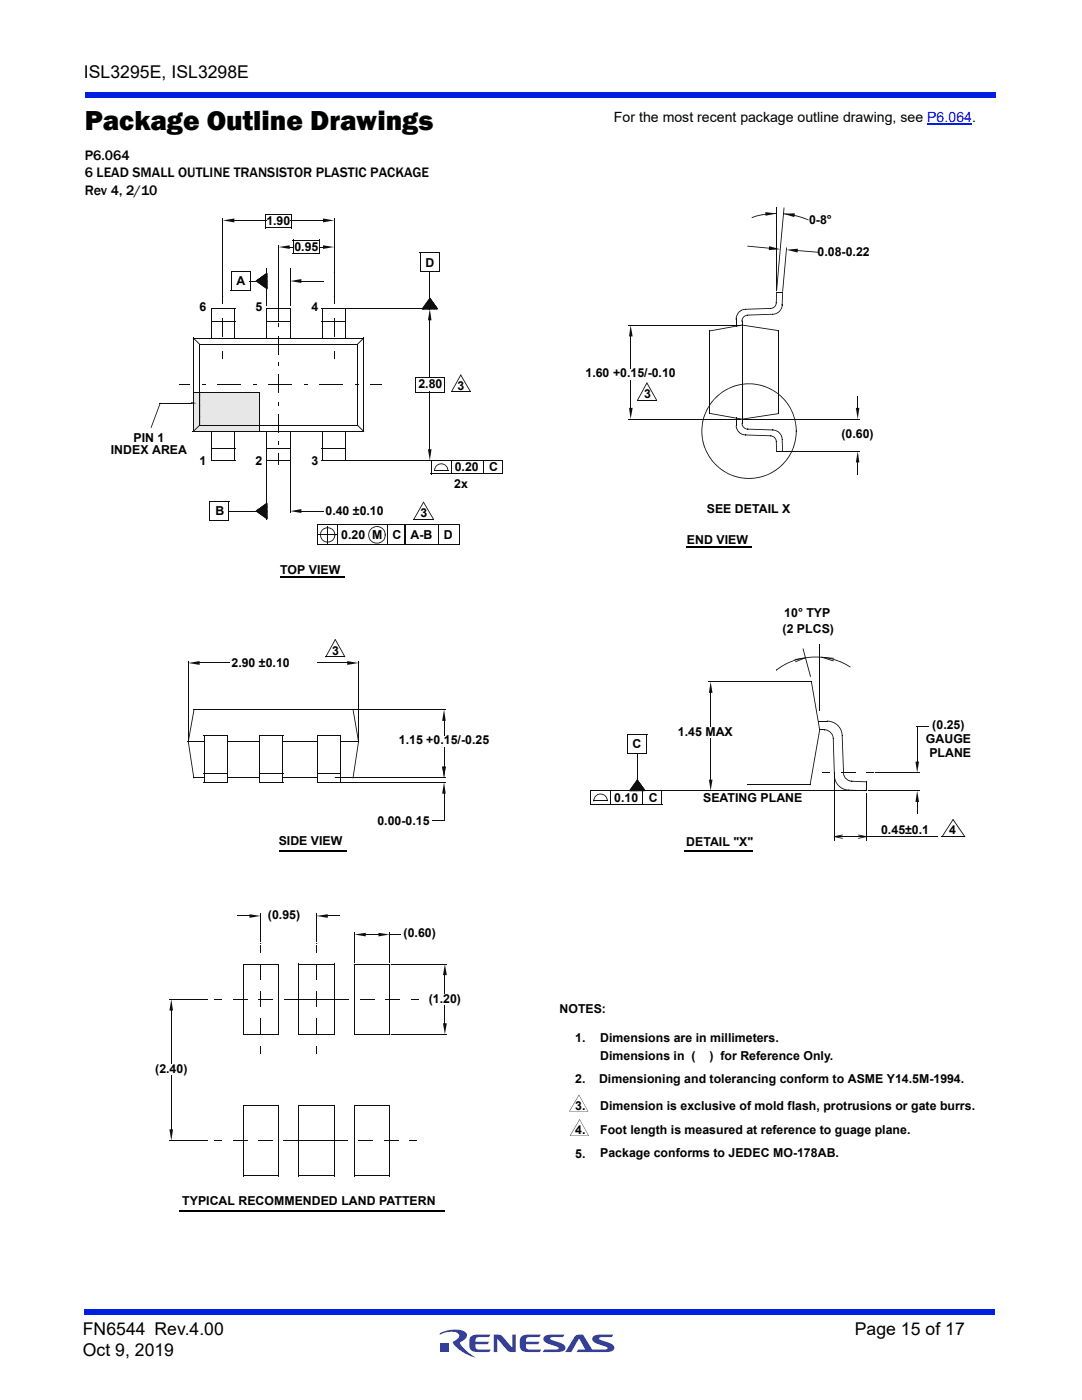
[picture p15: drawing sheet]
<svg xmlns="http://www.w3.org/2000/svg" width="216mm" height="279mm" viewBox="0 0 216 279" stroke-linecap="round" stroke-linejoin="round" font-family="sans-serif">
<defs><g id="words">
<text font-size="5.6" x="16.9" y="26">Package Outline Drawings</text>
<g font-size="3.5">
<text x="16.7" y="15.6">ISL3295E, ISL3298E</text>
<text x="16.5" y="266.5">FN6544 Rev.4.00</text>
<text x="170.6" y="266.5">Page 15 of 17</text>
<text x="16.5" y="270.7">Oct 9, 2019</text>
</g>
<g font-size="2.8">
<text x="122.5" y="24.4">For the most recent package outline drawing, see P6.064.</text>
<text x="16.9" y="31.9">P6.064</text>
<text x="16.9" y="35.4">6 LEAD SMALL OUTLINE TRANSISTOR PLASTIC PACKAGE</text>
<text x="16.9" y="38.9">Rev 4, 2/10</text>
</g>
<g font-size="2.5">
<text x="53.1" y="44.9">1.90</text>
<text x="161.4" y="44.7">0-8°</text>
<text x="58.7" y="50.2">0.95</text>
<text x="84.9" y="53.2">D</text>
<text x="163.1" y="51.1">0.08-0.22</text>
<text x="47.2" y="57">A</text>
<text x="39.8" y="62.1">6</text>
<text x="51" y="62.1">5</text>
<text x="62.1" y="62.1">4</text>
<text x="83.5" y="77.5">2.80</text>
<text x="91.3" y="77.7">3</text>
<text x="116.8" y="75.3">1.60 +0.15/-0.10</text>
<text x="128.5" y="79.5">3</text>
<text x="26.6" y="88.2">PIN 1</text>
<text x="167.9" y="87.5">(0.60)</text>
<text x="22.1" y="90.7">INDEX AREA</text>
<text x="39.8" y="92.7">1</text>
<text x="51" y="92.7">2</text>
<text x="62.1" y="92.7">3</text>
<text x="90.7" y="94.1">0.20</text>
<text x="97.6" y="94.1">C</text>
<text x="90.6" y="97.4">2x</text>
<text x="43" y="102.9">B</text>
<text x="64.9" y="102.8">0.40 ±0.10</text>
<text x="68.1" y="107.6">0.20 M</text>
<text x="78.3" y="107.6">C</text>
<text x="81.9" y="107.6">A-B</text>
<text x="83.9" y="103.2">3</text>
<text x="88.6" y="107.6">D</text>
<text x="141" y="102.4">SEE DETAIL X</text>
<text x="137.1" y="108.5">END VIEW</text>
<text x="55.9" y="114.6">TOP VIEW</text>
<text x="156.5" y="123.2">10° TYP</text>
<text x="66.3" y="130.7">3</text>
<text x="156.1" y="126.3">(2 PLCS)</text>
<text x="46.2" y="133.1">2.90 ±0.10</text>
<text x="79.6" y="148.6">1.15 +0.15/-0.25</text>
<text x="126.2" y="149.3">C</text>
<text x="135.3" y="147">1.45 MAX</text>
<text x="184.8" y="148.2">GAUGE</text>
<text x="186" y="145.6">(0.25)</text>
<text x="185.4" y="151">PLANE</text>
<text x="122.6" y="160.1">0.10</text>
<text x="129.4" y="160.1">C</text>
<text x="140.3" y="160.1">SEATING PLANE</text>
<text x="75.3" y="164.6">0.00-0.15</text>
<text x="175.8" y="166.5">0.45±0.1</text>
<text x="189.4" y="166.5">4</text>
<text x="55.6" y="168.7">SIDE VIEW</text>
<text x="136.9" y="168.9">DETAIL &quot;X&quot;</text>
<text x="53.5" y="183.4">(0.95)</text>
<text x="80.5" y="187.1">(0.60)</text>
<text x="85.6" y="200.1">(1.20)</text>
<text x="111.6" y="202.2">NOTES:</text>
<text x="114.8" y="208">1.</text>
<text x="119.8" y="208">Dimensions are in millimeters.</text>
<text x="31" y="214.1">(2.40)</text>
<text x="119.8" y="211.6">Dimensions in (</text>
<text x="141.6" y="211.6">) for Reference Only.</text>
<text x="114.8" y="221.5">3.</text>
<text x="114.8" y="216.2">2.</text>
<text x="119.5" y="216.2">Dimensioning and tolerancing conform to ASME Y14.5M-1994.</text>
<text x="119.8" y="221.5">Dimension is exclusive of mold flash, protrusions or gate burrs.</text>
<text x="114.8" y="226.2">4.</text>
<text x="119.8" y="226.2">Foot length is measured at reference to guage plane.</text>
<text x="114.8" y="231.1">5.</text>
<text x="119.8" y="230.8">Package conforms to JEDEC MO-178AB.</text>
<text x="36.4" y="240.6">TYPICAL RECOMMENDED LAND PATTERN</text>
</g>
</g></defs>
<g fill="#333f99">
<path d="M98.5 266.3h.7a1.2 1.2 0 0 1 1.1 .5l1.9 2.2v-2.7h.7v3.5h-.7a1.04 1.04 0 0 1-1-.4l-2-2.2v2.6h-.7z"/>
<path d="M93.9 266.8l.8-.4 3.2-.1-.3 .5-2.3 .1a.7 .7 0 0 0-.4 .9h2.7l-.4 .5h-2.3v.4l.2 .5 .2 .1h2.6l-.3 .5h-2.3a1.36 1.36 0 0 1-1.7-1.2l.1-1.5z"/>
<path d="M104 266.8l.8-.4 3.1-.1-.3 .5-2.3 .1a.7 .7 0 0 0-.3 .9h2.7l-.4 .5h-2.3v.4l.1 .5 .3 .1h2.6l-.3 .5h-2.3a1.36 1.36 0 0 1-1.7-1.2l.1-1.5z"/>
<path d="M108.6 266.7l.8-.3 3.2-.1-.3 .5-2.5 .2v.3l.6 .2a3.4 3.4 0 0 1 2.4 1.3 .85 .85 0 0 1-1 1h-3.5l.3-.4 2.8-.2v-.3l-.6-.2a3.4 3.4 0 0 1-2.4-1.3l.1-.5z"/>
<path d="M114.8 266.6a1.8 1.8 0 0 1 1.5-.3l1.9 3h2.3l.7-.1v-.3l-.6-.2a3.4 3.4 0 0 1-2.4-1.3 .85 .85 0 0 1 1-1l3.2-.1-.3 .5-2.5 .2v.3l.6 .2a3.4 3.4 0 0 1 2.4 1.3 .85 .85 0 0 1-1 1h-6.5l.3-.4 1.4-.1-1.2-2.1-1.6 2.6h-1.2z"/>
<path d="M88 268h1.6v1.7h-1.6z"/>
<path d="M87.8 266.1a5.6 5.6 0 0 1 5.1-.2 1.19 1.19 0 0 1-.8 1.8l-.3 .3a6.8 6.8 0 0 0 3 2.9 7.1 7.1 0 0 1-4.4-3l.5-.4a.81 .81 0 0 0 .7-.8 .81 .81 0 0 0-.6-.8 5.3 5.3 0 0 0-3.3 .4z"/>
</g>
<g fill="#001fe0">
<path d="M16.9 261.3h181.7v1h-181.7z"/>
<path d="M16.9 18.4h181.7v1h-181.7z"/>
</g>
<path d="M115.5 218.5l1.9 3.3-1.8-3.3-2 3.2zM115.7 223.4l1.8 3.3-1.8-3.3-2 3.2z" fill="#000"/>
<path d="M55.9 115.1h12.9M55.9 115.3h12.9M137.1 109h12.8M137.1 109.3h12.8M55.9 169.7h13.2M55.9 169.9h13.2M136.6 169.7h13.6M136.6 169.9h13.6M113.6 221.8h3.7M113.7 226.7h3.8M35.8 241.6h53.1M35.8 241.7h53.1" fill="none" stroke="#000" stroke-width=".2"/>
<path d="M38.6 78.4h13.2v7.7h-13.2z" fill="#e7e7e7"/>
<path d="M38.6 78.4h13.3M38.6 78.3v7.8M51.8 78.4v7.8M38.5 86.1h13.4" fill="none" stroke="#0d0e0e" stroke-width=".2"/>
<g fill="#0d0e0e">
<path d="M51.7 86.1h.2z"/>
<path d="M38.1 80.4l.1 .1z"/>
</g>
<path d="M38.1 80.2l1.1 .3-1.1 .1z" fill="#0d0e0e"/>
<path d="M31.9 80.5h6.2" fill="none" stroke="#0d0e0e" stroke-width=".2"/>
<g fill="#0d0e0e">
<path d="M31.9 80.4l.1 .1z"/>
<path d="M30.1 85.3l.1 .1z"/>
<path d="M31.9 80.4l.1 .1-1.8 4.9-.1-.1z"/>
<path d="M63.3 147.9l.1 .2z"/>
</g>
<path d="M56.3 148h7" fill="none" stroke="#0d0e0e" stroke-width=".2"/>
<path d="M38.6 141.5l.1 .2z" fill="#0d0e0e"/>
<path d="M38.7 141.6h16" fill="none" stroke="#0d0e0e" stroke-width=".2"/>
<path d="M63.3 155.2l.1 .1z" fill="#0d0e0e"/>
<path d="M56.3 155.2h7" fill="none" stroke="#0d0e0e" stroke-width=".2"/>
<path d="M45.3 156.1l.1 .1z" fill="#0d0e0e"/>
<path d="M45.4 146.8v9.3" fill="none" stroke="#0d0e0e" stroke-width=".2"/>
<path d="M40.6 156.1l.2 .1z" fill="#0d0e0e"/>
<path d="M40.7 146.8v9.3" fill="none" stroke="#0d0e0e" stroke-width=".2"/>
<g fill="#0d0e0e">
<path d="M38.6 155.3h.2z"/>
<path d="M37.5 147.9l.2 .1z"/>
<path d="M37.5 148h.2l1.1 7.2-.2 .1z"/>
<path d="M40.7 155.2l.1 .1z"/>
</g>
<path d="M38.6 155.2h2.1" fill="none" stroke="#0d0e0e" stroke-width=".2"/>
<path d="M38.6 155.2l.1 .1z" fill="#0d0e0e"/>
<path d="M38.7 155.2h2.1" fill="none" stroke="#0d0e0e" stroke-width=".2"/>
<path d="M40.6 156l.1 .2z" fill="#0d0e0e"/>
<path d="M40.7 156.1h4.7" fill="none" stroke="#0d0e0e" stroke-width=".2"/>
<path d="M40.6 154.3l.1 .1z" fill="#0d0e0e"/>
<path d="M40.7 154.3h4.7" fill="none" stroke="#0d0e0e" stroke-width=".2"/>
<path d="M40.7 147.9l.1 .2z" fill="#0d0e0e"/>
<path d="M37.5 148h3.2" fill="none" stroke="#0d0e0e" stroke-width=".2"/>
<g fill="#0d0e0e">
<path d="M37.5 148l.2 .1z"/>
<path d="M38.6 141.5l.2 .1z"/>
<path d="M38.6 141.6h.2l-1.1 6.4h-.2z"/>
<path d="M45.4 146.8v.1z"/>
</g>
<path d="M40.6 146.9h4.8" fill="none" stroke="#0d0e0e" stroke-width=".2"/>
<path d="M67.9 156.1l.1 .1z" fill="#0d0e0e"/>
<path d="M67.9 146.8v9.3" fill="none" stroke="#0d0e0e" stroke-width=".2"/>
<path d="M63.2 156.1l.2 .1z" fill="#0d0e0e"/>
<path d="M63.3 146.8v9.3" fill="none" stroke="#0d0e0e" stroke-width=".2"/>
<g fill="#0d0e0e">
<path d="M70.4 155.2l.1 .1z"/>
<path d="M71.5 147.9l.1 .1z"/>
<path d="M71.5 148h.1l-1.1 7.3-.1-.1z"/>
<path d="M67.9 154.3l.1 .1z"/>
</g>
<path d="M63.2 154.3h4.7" fill="none" stroke="#0d0e0e" stroke-width=".2"/>
<path d="M67.9 156l.1 .2z" fill="#0d0e0e"/>
<path d="M63.2 156.1h4.7" fill="none" stroke="#0d0e0e" stroke-width=".2"/>
<path d="M68.4 155.2l.1 .1z" fill="#0d0e0e"/>
<path d="M68.5 155.2h2" fill="none" stroke="#0d0e0e" stroke-width=".2"/>
<path d="M70.4 155.2l.1 .1z" fill="#0d0e0e"/>
<path d="M67.9 155.2h2.5" fill="none" stroke="#0d0e0e" stroke-width=".2"/>
<path d="M67.9 146.8l.1 .1z" fill="#0d0e0e"/>
<path d="M63.2 146.9h4.7" fill="none" stroke="#0d0e0e" stroke-width=".2"/>
<path d="M70.4 141.5l.1 .2z" fill="#0d0e0e"/>
<path d="M54.5 141.6h15.9" fill="none" stroke="#0d0e0e" stroke-width=".2"/>
<g fill="#0d0e0e">
<path d="M71.5 148l.1 .1z"/>
<path d="M70.4 141.5l.1 .1z"/>
<path d="M70.4 141.6h.1l1.1 6.4h-.1z"/>
</g>
<path d="M67.9 148h3.6" fill="none" stroke="#0d0e0e" stroke-width=".2"/>
<g fill="#0d0e0e">
<path d="M163.5 145.7h.1z"/>
<path d="M161.8 136h.2z"/>
<path d="M161.8 136.1l.2-.1 1.6 9.6-.1 .1z"/>
<path d="M168 146.8h.1z"/>
<path d="M165.1 143.8a3 3 0 0 1 3 2.9l-.1 .1-.3-1.1-.6-.9-.9-.6-1.1-.2z"/>
<path d="M165.1 143.8v.2z"/>
<path d="M165 143.8l.1 .2z"/>
</g>
<path d="M149.2 156.5h12.6" fill="none" stroke="#0d0e0e" stroke-width=".2"/>
<g fill="#0d0e0e">
<path d="M172.9 166.9l.1 .1z"/>
<path d="M171.2 167.2l.1 .2z"/>
<path d="M171.3 167.2l1.6-.3v.1l-1.6 .4z"/>
<path d="M172.9 166.9l.1 .2z"/>
<path d="M171.2 166.5l.1 .2z"/>
<path d="M171.3 166.6l1.6 .3v.1l-1.6-.3z"/>
</g>
<path d="M166.4 167h6.6" fill="none" stroke="#0d0e0e" stroke-width=".2"/>
<g fill="#0d0e0e">
<path d="M172.9 157.7l.1 .2z"/>
<path d="M169.2 157.6l.1 .2z"/>
</g>
<path d="M169.3 157.7h3.6" fill="none" stroke="#0d0e0e" stroke-width=".28"/>
<g fill="#0d0e0e">
<path d="M172.9 156l.1 .1z"/>
<path d="M169.9 155.8l.1 .2z"/>
</g>
<path d="M170 156h2.9" fill="none" stroke="#0d0e0e" stroke-width=".3"/>
<path d="M166.5 154.1v13.7" fill="none" stroke="#0d0e0e" stroke-width=".2"/>
<g fill="#0d0e0e">
<path d="M166.4 154.8l.2 .1z"/>
<path d="M166.4 154.9h.2l.2 1 .6 .9 .9 .6 1 .2v.2a3 3 0 0 1-2.9-2.9z"/>
<path d="M169.3 157.6v.2z"/>
<path d="M169.3 157.6l.1 .2z"/>
<path d="M166.4 166.9l.1 .1z"/>
<path d="M168.1 166.6l.1 .1z"/>
<path d="M166.5 166.9l1.6-.3v.1l-1.6 .3z"/>
<path d="M168.1 167.2v.2z"/>
<path d="M166.5 166.9l1.6 .3v.2l-1.6-.4z"/>
<path d="M166.2 147.4h.1z"/>
<path d="M164.5 145.6l.7 .1 .6 .4 .4 .5 .1 .8h-.1l-.2-.7-.3-.5-.6-.3-.6-.2z"/>
<path d="M164.5 145.6v.1z"/>
<path d="M164.4 145.6l.1 .1z"/>
<path d="M163.5 145.6l.1 .1z"/>
<path d="M161.6 156.5l.2 .1z"/>
<path d="M163.5 145.6l.1 .1-1.8 10.8h-.2z"/>
<path d="M163.5 145.6h1.1v.1h-1.1z"/>
<path d="M166.4 154.9h.2z"/>
<path d="M166.2 147.3l.1 .1z"/>
</g>
<path d="M166.4 147.4v7.5" fill="none" stroke="#0d0e0e" stroke-width=".4"/>
<g fill="#0d0e0e">
<path d="M168.2 154.2l.2 .1z"/>
<path d="M168 146.7h.1z"/>
</g>
<path d="M168.2 146.7v7.5" fill="none" stroke="#0d0e0e" stroke-width=".44"/>
<g fill="#0d0e0e">
<path d="M168.2 154.1l.2 .1z"/>
<path d="M168.2 154.2h.2l.1 .6 .4 .5 .5 .4 .6 .1v.2l-.7-.1-.6-.5-.3-.5z"/>
<path d="M170 155.8v.2z"/>
<path d="M170 155.8l.1 .2z"/>
<path d="M172.8 156h.2v1.9h-.2z"/>
</g>
<path d="M149.2 136h12.8M172.9 158.3v9.5M172.8 167h14.3" fill="none" stroke="#0d0e0e" stroke-width=".2"/>
<g fill="#0d0e0e">
<path d="M169.7 133v.2z"/>
<path d="M154.9 133.6a13.1 13.1 0 0 1 12.6-1.7l2.2 1.1-.1 .2-1.7-1-1.8-.6-1.9-.3-2-.1-2 .2-1.9 .5-2.1 1.1-1.2 .8z"/>
<path d="M154.9 133.6l.1 .2z"/>
<path d="M154.8 133.7l.2 .1z"/>
</g>
<path d="M163.6 128.5v13.3" fill="none" stroke="#0d0e0e" stroke-width=".2"/>
<g fill="#0d0e0e">
<path d="M161.6 135.1h.2z"/>
<path d="M160.1 129.5h.2z"/>
<path d="M160.2 129.5h.1l1.5 5.5-.2 .1z"/>
<path d="M163.2 143.8h2v.2h-2z"/>
<path d="M163.9 131.1l.1 .2z"/>
<path d="M166.3 131.3l.1 .2z"/>
</g>
<path d="M164 131.3h2.3" fill="none" stroke="#0d0e0e" stroke-width=".38"/>
<g fill="#0d0e0e">
<path d="M163.9 131.1l.1 .2z"/>
<path d="M166.3 131.8v.2z"/>
<path d="M164 131.1l2.3 .7-.1 .2-2.2-.7z"/>
<path d="M160.5 131.3l.1 .1z"/>
<path d="M158.6 131.5l.1 .2z"/>
<path d="M158.6 131.5l1.9-.2v.1l-1.8 .3z"/>
<path d="M158.6 132l.1 .1z"/>
<path d="M158.7 132l1.8-.7 .1 .1-1.8 .7z"/>
</g>
<path d="M45.3 155.2h6.6M45.3 148h6.6M51.7 146.9h4.8M51.7 154.3h4.8M51.7 156.1h4.8M51.8 146.8v9.4M56.4 146.8v9.4" fill="none" stroke="#0d0e0e" stroke-width=".2"/>
<g fill="#0d0e0e">
<path d="M190.1 163.4l.1 .2z"/>
<path d="M187.9 166.9l.1 .2z"/>
<path d="M190.1 163.5l.1 .1-2.1 3.4-.2-.1z"/>
<path d="M192.4 167h.2z"/>
<path d="M190.1 163.6l.1-.1z"/>
<path d="M190.1 163.6l.1-.1 2.4 3.4-.2 .1z"/>
</g>
<path d="M39.7 84.9h31.7M187.9 167h4.7" fill="none" stroke="#0d0e0e" stroke-width=".2"/>
<path d="M71.4 68.6v.2z" fill="#0d0e0e"/>
<path d="M39.7 68.7h31.7" fill="none" stroke="#0d0e0e" stroke-width=".2"/>
<path d="M38.5 86l.1 .2z" fill="#0d0e0e"/>
<path d="M38.6 86.1h34" fill="none" stroke="#0d0e0e" stroke-width=".2"/>
<path d="M38.5 67.4l.1 .2z" fill="#0d0e0e"/>
<path d="M38.6 67.5h34" fill="none" stroke="#0d0e0e" stroke-width=".2"/>
<path d="M35.7 76.7l.1 .2z" fill="#0d0e0e"/>
<path d="M35.8 76.8h2.1" fill="none" stroke="#0d0e0e" stroke-width=".2"/>
<g fill="#0d0e0e">
<path d="M40.3 76.7l.1 .2z"/>
<path d="M40.4 76.7h.6v.2h-.6z"/>
</g>
<path d="M43.4 76.8h4.7" fill="none" stroke="#0d0e0e" stroke-width=".2"/>
<path d="M50.5 76.7h.7v.2h-.7z" fill="#0d0e0e"/>
<path d="M53.6 76.8h4.7" fill="none" stroke="#0d0e0e" stroke-width=".2"/>
<path d="M60.6 76.7h.8v.2h-.8z" fill="#0d0e0e"/>
<path d="M63.8 76.8h4.7" fill="none" stroke="#0d0e0e" stroke-width=".2"/>
<path d="M70.8 76.7h.8v.2h-.8z" fill="#0d0e0e"/>
<path d="M74 76.8h2.2" fill="none" stroke="#0d0e0e" stroke-width=".2"/>
<path d="M44.4 70h.2v1.5h-.2z" fill="#0d0e0e"/>
<path d="M44.5 63.5v3.7" fill="none" stroke="#0d0e0e" stroke-width=".2"/>
<path d="M44.4 59.1h.2v1.5h-.2z" fill="#0d0e0e"/>
<path d="M38.6 67.4v18.8M39.8 68.6v16.4M42.2 61.6v6M46.8 61.6v6M42.1 91.9h4.8M42.2 86v6M46.8 86v6" fill="none" stroke="#0d0e0e" stroke-width=".2"/>
<g fill="#0d0e0e">
<path d="M39.8 84.8l.1 .1z"/>
<path d="M38.5 86.1h.2z"/>
<path d="M38.5 86l1.3-1.2 .1 .1-1.2 1.2z"/>
<path d="M39.9 68.6l-.1 .2z"/>
<path d="M38.5 67.5l.2-.1z"/>
<path d="M38.5 67.5l.2-.1 1.2 1.2-.1 .1z"/>
</g>
<path d="M42.1 61.7h4.8" fill="none" stroke="#0d0e0e" stroke-width=".2"/>
<path d="M66.6 70h.1v1.5h-.1z" fill="#0d0e0e"/>
<path d="M66.7 63.5v3.7" fill="none" stroke="#0d0e0e" stroke-width=".2"/>
<path d="M66.6 59.1h.1v1.5h-.1z" fill="#0d0e0e"/>
<path d="M53.3 61.6v6M55.6 60.7v2.2M57.9 61.6v6M64.3 61.6v6M69 61.6v6" fill="none" stroke="#0d0e0e" stroke-width=".2"/>
<path d="M55.5 64.6h.2v.7h-.2z" fill="#0d0e0e"/>
<path d="M55.6 67.1v3.6" fill="none" stroke="#0d0e0e" stroke-width=".2"/>
<path d="M55.5 72.4h.2v.6h-.2z" fill="#0d0e0e"/>
<path d="M55.6 74.8v3.6" fill="none" stroke="#0d0e0e" stroke-width=".2"/>
<path d="M55.5 80.2h.2v.6h-.2z" fill="#0d0e0e"/>
<path d="M55.6 82.6v3.6" fill="none" stroke="#0d0e0e" stroke-width=".2"/>
<path d="M55.5 88h.2v.6h-.2z" fill="#0d0e0e"/>
<path d="M71.4 68.6v16.4M72.6 67.4v18.8M55.6 90.4v2.2M64.2 91.9h4.8M64.3 86v6M69 86v6" fill="none" stroke="#0d0e0e" stroke-width=".2"/>
<g fill="#0d0e0e">
<path d="M71.2 84.9l.2-.1z"/>
<path d="M72.6 86v.2z"/>
<path d="M71.3 84.9l.1-.1 1.2 1.2-.1 .1z"/>
<path d="M71.2 68.7h.2z"/>
<path d="M72.5 67.4l.2 .1z"/>
<path d="M72.5 67.4l.1 .1-1.2 1.2-.1-.1z"/>
</g>
<path d="M42.1 64.2h4.8M53.2 61.7h4.8M53.2 64.2h4.8M64.2 61.7h4.8M64.2 64.2h4.8M42.1 89.4h4.8M53.2 91.9h4.8M53.2 89.4h4.8M53.3 86v6M57.9 86v6M64.2 89.4h4.8" fill="none" stroke="#0d0e0e" stroke-width=".2"/>
<path d="M39.7 82.5l.2 .1z" fill="#0d0e0e"/>
<path d="M39.8 80.1v2.4" fill="none" stroke="#0d0e0e" stroke-width=".2"/>
<path d="M42.1 84.8l.1 .2z" fill="#0d0e0e"/>
<path d="M42.2 84.9h2.4" fill="none" stroke="#0d0e0e" stroke-width=".2"/>
<g fill="#0d0e0e">
<path d="M39.7 84.8h.2v.2h-.2z"/>
<path d="M39.7 84.9h.2z"/>
<path d="M39.7 84.6h.2v.2h-.2z"/>
<path d="M39.7 84.7h.2z"/>
<path d="M39.7 84.4h.2v.2h-.2z"/>
<path d="M39.7 84.5h.2z"/>
<path d="M39.7 84.2h.2v.2h-.2z"/>
<path d="M39.7 84.3h.2z"/>
<path d="M39.7 84.1h.2v.1h-.2z"/>
<path d="M39.7 84.2h.2z"/>
<path d="M39.7 83.8h.2v.2h-.2z"/>
<path d="M39.7 83.9h.2z"/>
<path d="M39.7 83.7h.2v.1h-.2z"/>
<path d="M39.7 83.8h.2z"/>
<path d="M39.7 83.5h.2v.2h-.2z"/>
<path d="M39.7 83.6h.2z"/>
<path d="M39.7 83.3h.2v.2h-.2z"/>
<path d="M39.7 83.4h.2z"/>
<path d="M39.7 83.1h.2v.2h-.2z"/>
<path d="M39.7 83.2h.2z"/>
<path d="M39.7 83h.2v.1h-.2z"/>
<path d="M39.7 83h.2z"/>
<path d="M39.7 82.7h.2v.2h-.2z"/>
<path d="M39.7 82.8h.2z"/>
<path d="M39.7 82.6h.2v.1h-.2z"/>
<path d="M39.7 82.7h.2z"/>
<path d="M39.7 82.4h.2v.2h-.2z"/>
<path d="M39.7 82.5h.2z"/>
<path d="M39.7 82.2h.2v.2h-.2z"/>
<path d="M39.7 82.3h.2z"/>
<path d="M39.7 82h.2v.2h-.2z"/>
<path d="M39.7 82.1h.2z"/>
<path d="M39.7 81.9h.2v.1h-.2z"/>
<path d="M39.7 81.9h.2z"/>
<path d="M39.7 81.7h.2v.2h-.2z"/>
<path d="M39.7 81.8h.2z"/>
<path d="M39.7 81.5h.2v.1h-.2z"/>
<path d="M39.7 81.6h.2z"/>
<path d="M39.7 81.3h.2v.2h-.2z"/>
<path d="M39.7 81.4h.2z"/>
<path d="M39.7 81.1h.2v.2h-.2z"/>
<path d="M39.7 81.2h.2z"/>
<path d="M39.7 80.9h.2v.2h-.2z"/>
<path d="M39.7 81h.2z"/>
<path d="M39.7 80.8h.2v.1h-.2z"/>
<path d="M39.7 80.8h.2z"/>
<path d="M39.7 80.6h.2v.2h-.2z"/>
<path d="M39.7 80.7h.2z"/>
<path d="M39.7 80.4h.2v.1h-.2z"/>
<path d="M39.7 80.5h.2z"/>
<path d="M39.7 80.2h.2v.2h-.2z"/>
<path d="M39.7 80.3h.2z"/>
<path d="M39.7 80h.2v.2h-.2z"/>
<path d="M39.7 80.1h.2z"/>
<path d="M39.7 79.8h.2v.2h-.2z"/>
<path d="M39.7 79.9h.2z"/>
<path d="M39.7 79.7h.2v.1h-.2z"/>
<path d="M39.7 79.7h.2z"/>
<path d="M39.7 79.5h.2v.2h-.2z"/>
<path d="M39.7 79.6h.2z"/>
<path d="M39.7 79.3h.2v.1h-.2z"/>
<path d="M39.7 79.4h.2z"/>
<path d="M39.7 79.1h.2v.2h-.2z"/>
<path d="M39.7 79.2h.2z"/>
<path d="M39.7 78.9h.2v.2h-.2z"/>
<path d="M39.7 79h.2z"/>
<path d="M39.7 78.8h.2v.1h-.2z"/>
<path d="M39.7 78.8h.2z"/>
<path d="M39.7 78.5h.2v.2h-.2z"/>
<path d="M39.7 78.6h.2z"/>
<path d="M39.7 78.4h.2v.1h-.2z"/>
<path d="M39.7 78.5h.2z"/>
<path d="M41.2 84.8h.2v.2h-.2z"/>
<path d="M41.2 84.9h.2z"/>
<path d="M41.6 84.8h.2v.2h-.2z"/>
<path d="M41.6 84.9h.2z"/>
<path d="M41.9 84.8h.2v.2h-.2z"/>
<path d="M41.9 84.9h.2z"/>
<path d="M42.3 84.8h.2v.2h-.2z"/>
<path d="M42.3 84.9h.2z"/>
<path d="M42.7 84.8h.1v.2h-.1z"/>
<path d="M42.7 84.9h.1z"/>
<path d="M43 84.8h.2v.2h-.2z"/>
<path d="M43 84.9h.2z"/>
<path d="M43.4 84.8h.2v.2h-.2z"/>
<path d="M43.4 84.9h.2z"/>
<path d="M43.8 84.8h.1v.2h-.1z"/>
<path d="M43.8 84.9h.1z"/>
<path d="M44.1 84.8h.2v.2h-.2z"/>
<path d="M44.1 84.9h.2z"/>
<path d="M44.5 84.8h.2v.2h-.2z"/>
<path d="M44.5 84.9h.2z"/>
<path d="M44.9 84.8h.1v.2h-.1z"/>
<path d="M44.9 84.9h.1z"/>
<path d="M45.3 84.8h.1v.2h-.1z"/>
<path d="M45.3 84.9h.1z"/>
<path d="M45.6 84.8h.1v.2h-.1z"/>
<path d="M45.6 84.9h.1z"/>
<path d="M46 84.8h.1v.2h-.1z"/>
<path d="M46 84.9h.1z"/>
<path d="M46.4 84.8h.1v.2h-.1z"/>
<path d="M46.4 84.9h.1z"/>
<path d="M46.7 84.8h.1v.2h-.1z"/>
<path d="M46.7 84.9h.1z"/>
<path d="M47.1 84.8h.1v.2h-.1z"/>
<path d="M47.1 84.9h.1z"/>
<path d="M47.5 84.8h.1v.2h-.1z"/>
<path d="M47.5 84.9h.1z"/>
<path d="M47.8 84.8h.2v.2h-.2z"/>
<path d="M47.8 84.9h.2z"/>
<path d="M48.2 84.8h.1v.2h-.1z"/>
<path d="M48.2 84.9h.1z"/>
<path d="M48.5 84.8h.2v.2h-.2z"/>
<path d="M48.5 84.9h.2z"/>
<path d="M48.9 84.8h.2v.2h-.2z"/>
<path d="M48.9 84.9h.2z"/>
<path d="M49.3 84.8h.1v.2h-.1z"/>
<path d="M49.3 84.9h.1z"/>
<path d="M49.6 84.8h.2v.2h-.2z"/>
<path d="M49.6 84.9h.2z"/>
<path d="M50 84.8h.2v.2h-.2z"/>
<path d="M50 84.9h.2z"/>
<path d="M50.4 84.8h.1v.2h-.1z"/>
<path d="M50.4 84.9h.1z"/>
<path d="M50.7 84.8h.2v.2h-.2z"/>
<path d="M50.7 84.9h.2z"/>
<path d="M50.9 84.8h.2v.2h-.2z"/>
<path d="M50.9 84.9h.2z"/>
<path d="M51.3 84.8h.1v.2h-.1z"/>
<path d="M51.3 84.9h.1z"/>
<path d="M51.6 84.8h.2v.2h-.2z"/>
<path d="M51.6 84.9h.2z"/>
<path d="M39.7 77l.2 .1z"/>
</g>
<path d="M39.8 77.1v7.9" fill="none" stroke="#0d0e0e" stroke-width=".2"/>
<path d="M39.7 84.8l.1 .2z" fill="#0d0e0e"/>
<path d="M39.8 84.9h13.2" fill="none" stroke="#0d0e0e" stroke-width=".2"/>
<path d="M44.4 58.8l.2 .1z" fill="#0d0e0e"/>
<path d="M44.5 43.6v15.2" fill="none" stroke="#0d0e0e" stroke-width=".2"/>
<path d="M66.6 58.8l.1 .1z" fill="#0d0e0e"/>
<path d="M66.7 43.6v15.2" fill="none" stroke="#0d0e0e" stroke-width=".2"/>
<path d="M46.7 43.9l.1 .2z" fill="#0d0e0e"/>
<path d="M46.8 44h6.3" fill="none" stroke="#0d0e0e" stroke-width=".2"/>
<path d="M64.5 43.9v.2z" fill="#0d0e0e"/>
<path d="M58.1 44h6.4" fill="none" stroke="#0d0e0e" stroke-width=".2"/>
<g fill="#0d0e0e">
<path d="M44.5 44l2.3-.4v.8z"/>
<path d="M64.5 43.6l2.2 .4-2.2 .4z"/>
</g>
<g fill="#0d0e0e">
<path d="M44.4 59.1h.2v.2h-.2z"/>
<path d="M44.4 59.2h.2z"/>
<path d="M66.6 59.1h.1v.2h-.1z"/>
<path d="M66.6 59.2h.1z"/>
<path d="M66.6 43.9h.1v.2h-.1z"/>
<path d="M66.6 44h.1z"/>
</g>
<path d="M53.3 92.1v10.3M57.9 92.1v10.3M45.6 102h5.5M60 102h4.5" fill="none" stroke="#0d0e0e" stroke-width=".2"/>
<path d="M57.9 102l2.2-.4v.8z" fill="#0d0e0e"/>
<path d="M37.6 131.9v15.9M39.8 132.3h6.1M63.2 132.3h6.2M71.5 131.9v15.9" fill="none" stroke="#0d0e0e" stroke-width=".2"/>
<g fill="#0d0e0e">
<path d="M37.6 132.3l2.2-.4v.8z"/>
<path d="M69.3 131.9l2.2 .4-2.2 .4z"/>
</g>
<g fill="#0d0e0e">
<path d="M37.5 147.9h.2v.2h-.2z"/>
<path d="M37.5 148h.2z"/>
<path d="M71.5 147.9h.1v.2h-.1z"/>
<path d="M71.5 148h.1z"/>
<path d="M71.5 132.2h.1v.2h-.1z"/>
<path d="M71.5 132.3h.1z"/>
</g>
<path d="M53 45.5h5.2M53 42.8h5.2M53.1 42.7v2.9M55.6 48.9v15M58.1 42.7v2.9M66.7 48.9v5.2" fill="none" stroke="#0d0e0e" stroke-width=".2"/>
<g fill="#0d0e0e">
<path d="M57.7 49.2h.6v.2h-.6z"/>
<path d="M63.9 49.2h.6v.2h-.6z"/>
<path d="M55.5 64.1h.2v.1h-.2z"/>
<path d="M55.5 64.2h.2z"/>
<path d="M66.6 54.2h.1v.2h-.1z"/>
<path d="M66.6 54.3h.1z"/>
<path d="M66.6 49.2h.1v.2h-.1z"/>
<path d="M66.6 49.3h.1z"/>
</g>
<g fill="#0d0e0e">
<path d="M55.6 49.3l2.2-.3v.7z"/>
<path d="M64.5 49l2.2 .3-2.2 .4z"/>
</g>
<path d="M58.4 50.6h5.5M58.4 47.9h5.5M58.5 47.8v2.9M63.8 47.8v2.9M125.4 64.9h22.4M125.8 67.1v6.4M125.8 75.8v5.7M125.4 83.7h22.4" fill="none" stroke="#0d0e0e" stroke-width=".2"/>
<g fill="#0d0e0e">
<path d="M125.8 64.9l.4 2.2h-.7z"/>
<path d="M125.5 81.4h.7l-.4 2.3z"/>
</g>
<g fill="#0d0e0e">
<path d="M148 64.8h.1v.2h-.1z"/>
<path d="M148 64.9h.1z"/>
<path d="M148 83.6h.1v.1h-.1z"/>
<path d="M148 83.7h.1z"/>
<path d="M125.8 83.6h.1v.1h-.1z"/>
<path d="M125.8 83.7h.1z"/>
</g>
<path d="M69.2 61.7h17M85.8 63.8v11.6M85.8 78.1v11.6M69.2 91.9h17" fill="none" stroke="#0d0e0e" stroke-width=".2"/>
<g fill="#0d0e0e">
<path d="M85.8 61.7l.3 2.2h-.7z"/>
<path d="M85.4 89.7h.7l-.3 2.2z"/>
</g>
<g fill="#0d0e0e">
<path d="M68.9 61.6h.1v.1h-.1z"/>
<path d="M68.9 61.7h.1z"/>
<path d="M68.9 91.8h.1v.2h-.1z"/>
<path d="M68.9 91.9h.1z"/>
<path d="M85.7 91.8h.2v.2h-.2z"/>
<path d="M85.7 91.9h.2z"/>
</g>
<path d="M82.9 78.2h5.9M82.9 75.4h5.9M83 75.3v3M88.7 75.3v3M67.1 155.2h21.9M67.1 156.1h21.9M88.6 150.7v2.4M88.6 158.3v5.6" fill="none" stroke="#0d0e0e" stroke-width=".2"/>
<path d="M88.6 163.7l.1 .2z" fill="#0d0e0e"/>
<path d="M86.3 163.8h2.3" fill="none" stroke="#0d0e0e" stroke-width=".2"/>
<g fill="#0d0e0e">
<path d="M88.2 153h.7l-.3 2.2z"/>
<path d="M88.6 156.1l.3 2.3h-.7z"/>
</g>
<g fill="#0d0e0e">
<path d="M66.8 155.2h.2v.1h-.2z"/>
<path d="M66.8 155.2h.2z"/>
<path d="M66.8 156h.2v.2h-.2z"/>
<path d="M66.8 156.1h.2z"/>
<path d="M88.5 156h.2v.2h-.2z"/>
<path d="M88.5 156.1h.2z"/>
<path d="M70.6 155.2l.1 .1z"/>
</g>
<path d="M70.7 155.2h18.3" fill="none" stroke="#0d0e0e" stroke-width=".2"/>
<path d="M70.6 141.5l.1 .2z" fill="#0d0e0e"/>
<path d="M70.7 141.6h18.3" fill="none" stroke="#0d0e0e" stroke-width=".2"/>
<path d="M88.5 153l.2 .1z" fill="#0d0e0e"/>
<path d="M88.6 149.1v3.9" fill="none" stroke="#0d0e0e" stroke-width=".2"/>
<path d="M88.5 143.8l.2 .1z" fill="#0d0e0e"/>
<path d="M88.6 143.9v2.9" fill="none" stroke="#0d0e0e" stroke-width=".2"/>
<g fill="#0d0e0e">
<path d="M88.2 153h.7l-.3 2.2z"/>
<path d="M88.6 141.6l.3 2.3h-.7z"/>
</g>
<g fill="#0d0e0e">
<path d="M70.3 155.2h.2v.1h-.2z"/>
<path d="M70.3 155.2h.2z"/>
<path d="M70.3 141.5h.2v.2h-.2z"/>
<path d="M70.3 141.6h.2z"/>
<path d="M88.5 141.5h.2v.2h-.2z"/>
<path d="M88.5 141.6h.2z"/>
</g>
<path d="M63.2 104.7h28.5M63.2 108.6h28.5M63.3 104.6v4.1M67.4 104.6v4.1M77.3 104.6v4.1M80.8 104.6v4.1M87.5 104.6v4.1M91.6 104.6v4.1" fill="none" stroke="#0d0e0e" stroke-width=".2"/>
<g fill="#0d0e0e">
<path d="M76.8 106.8h.2z"/>
<path d="M73.9 105.6a1.74 1.74 0 0 1 1.9-.5 1.74 1.74 0 0 1 1.2 1.6l-.2 .1-.1-.7-.4-.5-.5-.3-.6-.1h-.3l-.8 .4-.3 .5-.2 .7 .2 .6 .3 .5 .5 .3 .6 .1 .6-.1 .5-.3 .4-.5 .1-.7 .2 .1a1.75 1.75 0 0 1-2.4 1.6 1.75 1.75 0 0 1-.7-2.8z"/>
<path d="M76.8 106.7l.2 .1z"/>
<path d="M42.8 227.6h1.5v.1h-1.5z"/>
</g>
<path d="M46.5 227.6h2.8M51.5 227.6h2.9M56.5 227.6h2.9M61.6 227.6h2.8M66.6 227.6h2.8M71.6 227.6h2.8M76.6 227.6h2.9" fill="none" stroke="#0d0e0e" stroke-width=".2"/>
<g fill="#0d0e0e">
<path d="M81.6 227.6h1.5v.1h-1.5z"/>
<path d="M42.8 199.3h1.5v.2h-1.5z"/>
</g>
<path d="M46.5 199.4h2.9M51.6 199.4h2.9M56.7 199.4h2.8M61.7 199.4h2.9M66.8 199.4h2.9M71.9 199.4h2.9M76.9 199.4h2.9" fill="none" stroke="#0d0e0e" stroke-width=".2"/>
<g fill="#0d0e0e">
<path d="M82 199.3h1.5v.2h-1.5z"/>
<path d="M51.9 188.6h.2v1.5h-.2z"/>
</g>
<path d="M52 192.5v3M52 197.9v3.1M52 203.3v3.1" fill="none" stroke="#0d0e0e" stroke-width=".2"/>
<path d="M51.9 208.7h.2v1.5h-.2z" fill="#0d0e0e"/>
<path d="M48.5 192.3v14.2M55.5 192.3v14.2M48.5 220.5v14.3M55.5 220.5v14.3M70.7 220.5v14.3M77.7 220.5v14.3" fill="none" stroke="#0d0e0e" stroke-width=".2"/>
<path d="M77.6 195.3l.2 .1z" fill="#0d0e0e"/>
<path d="M77.7 195.4v2.5" fill="none" stroke="#0d0e0e" stroke-width=".2"/>
<path d="M70.6 195.3l.2 .1z" fill="#0d0e0e"/>
<path d="M70.7 195.4v2.5" fill="none" stroke="#0d0e0e" stroke-width=".2"/>
<path d="M77.6 206.4l.2 .1z" fill="#0d0e0e"/>
<path d="M77.7 192.3v14.1" fill="none" stroke="#0d0e0e" stroke-width=".2"/>
<path d="M70.6 206.4l.2 .1z" fill="#0d0e0e"/>
<path d="M70.7 192.3v14.1" fill="none" stroke="#0d0e0e" stroke-width=".2"/>
<path d="M66.6 192.3l.2 .1z" fill="#0d0e0e"/>
<path d="M66.7 192.4v5.5" fill="none" stroke="#0d0e0e" stroke-width=".2"/>
<path d="M59.6 192.3l.1 .1z" fill="#0d0e0e"/>
<path d="M59.6 192.4v5.5" fill="none" stroke="#0d0e0e" stroke-width=".2"/>
<path d="M66.6 206.4l.2 .1z" fill="#0d0e0e"/>
<path d="M66.7 197.7v8.7" fill="none" stroke="#0d0e0e" stroke-width=".2"/>
<path d="M59.6 206.4l.1 .1z" fill="#0d0e0e"/>
<path d="M59.6 197.7v8.7" fill="none" stroke="#0d0e0e" stroke-width=".2"/>
<path d="M59.6 199.3v.2z" fill="#0d0e0e"/>
<path d="M59.6 199.4h7.2" fill="none" stroke="#0d0e0e" stroke-width=".2"/>
<path d="M78 192.3l.1 .2z" fill="#0d0e0e"/>
<path d="M78.1 192.4h11.1" fill="none" stroke="#0d0e0e" stroke-width=".2"/>
<path d="M78 206.4l.1 .1z" fill="#0d0e0e"/>
<path d="M78.1 206.4h11.1" fill="none" stroke="#0d0e0e" stroke-width=".2"/>
<path d="M88.7 194.5l.2 .1z" fill="#0d0e0e"/>
<path d="M88.8 194.6v3.7" fill="none" stroke="#0d0e0e" stroke-width=".2"/>
<path d="M88.7 204.2l.2 .1z" fill="#0d0e0e"/>
<path d="M88.8 200.6v3.6" fill="none" stroke="#0d0e0e" stroke-width=".2"/>
<g fill="#0d0e0e">
<path d="M88.8 192.4l.4 2.2h-.8z"/>
<path d="M88.4 204.2h.8l-.4 2.2z"/>
</g>
<g fill="#0d0e0e">
<path d="M77.6 192.3h.2v.2h-.2z"/>
<path d="M77.6 192.4h.2z"/>
<path d="M77.6 206.4h.2v.1h-.2z"/>
<path d="M77.6 206.4h.2z"/>
<path d="M88.7 206.4h.2v.1h-.2z"/>
<path d="M88.7 206.4h.2z"/>
<path d="M70.6 192.1l.2 .1z"/>
</g>
<path d="M70.7 186.1v6" fill="none" stroke="#0d0e0e" stroke-width=".2"/>
<path d="M77.6 192.1l.2 .1z" fill="#0d0e0e"/>
<path d="M77.7 186.1v6" fill="none" stroke="#0d0e0e" stroke-width=".2"/>
<path d="M72.9 186.4l.1 .2z" fill="#0d0e0e"/>
<path d="M73 186.5h2.6" fill="none" stroke="#0d0e0e" stroke-width=".2"/>
<path d="M77.6 186.4l.1 .2z" fill="#0d0e0e"/>
<path d="M77.7 186.5h2.4" fill="none" stroke="#0d0e0e" stroke-width=".2"/>
<g fill="#0d0e0e">
<path d="M70.7 186.5l2.3-.3v.7z"/>
<path d="M75.5 186.2l2.2 .3-2.2 .4z"/>
</g>
<g fill="#0d0e0e">
<path d="M70.6 192.3h.2v.2h-.2z"/>
<path d="M70.6 192.4h.2z"/>
<path d="M77.6 192.3h.2v.2h-.2z"/>
<path d="M77.6 192.4h.2z"/>
<path d="M77.6 186.4h.2v.2h-.2z"/>
<path d="M77.6 186.5h.2z"/>
</g>
<path d="M47.4 182.8h2.5M52 182.4v5.6M63.1 182.4v5.6M65.3 182.8h2.5" fill="none" stroke="#0d0e0e" stroke-width=".2"/>
<g fill="#0d0e0e">
<path d="M49.8 182.5l2.2 .3-2.2 .4z"/>
<path d="M63.1 182.8l2.3-.3v.7z"/>
</g>
<g fill="#0d0e0e">
<path d="M51.9 188.2h.2v.1h-.2z"/>
<path d="M51.9 188.3h.2z"/>
<path d="M63.1 188.2h.1v.1h-.1z"/>
<path d="M63.1 188.3h.1z"/>
<path d="M63.1 182.7h.1v.2h-.1z"/>
<path d="M63.1 182.8h.1z"/>
</g>
<path d="M33.7 199.4h7.4M34.2 201.6v10.8M34.2 214.6v10.9M33.7 227.6h7.4" fill="none" stroke="#0d0e0e" stroke-width=".2"/>
<g fill="#0d0e0e">
<path d="M34.2 199.4l.3 2.3h-.7z"/>
<path d="M33.8 225.4h.7l-.3 2.2z"/>
</g>
<g fill="#0d0e0e">
<path d="M41.3 199.3h.2v.2h-.2z"/>
<path d="M41.3 199.4h.2z"/>
<path d="M41.3 227.6h.2v.1h-.2z"/>
<path d="M41.3 227.6h.2z"/>
<path d="M34.1 227.6h.2v.1h-.2z"/>
<path d="M34.1 227.6h.2z"/>
</g>
<path d="M117.7 160.5h14.5M59.6 227.6h7.2M59.6 220.5v14.3M66.7 220.5v14.3" fill="none" stroke="#0d0e0e" stroke-width=".2"/>
<g fill="#0d0e0e">
<path d="M121.1 159.8l.2 .1z"/>
<path d="M118.8 158.8a1.43 1.43 0 0 1 1.6-.3 1.43 1.43 0 0 1 .9 1.3h-.2l-.1-.5-.5-.5-.7-.3-.9 .4-.3 .9h-.2l.1-.5z"/>
<path d="M118.4 159.8h.2z"/>
<path d="M118.4 159.8l.2 .1z"/>
</g>
<path d="M141.6 66v8.4M148.1 64.8v19.8M155.3 65.9v8.5M117.8 157.7v2.9M118.4 159.8h2.9M121.9 157.7v2.9M128.3 157.7v2.9M132.1 157.7v2.9" fill="none" stroke="#0d0e0e" stroke-width=".2"/>
<g fill="#0d0e0e">
<path d="M155.3 82.5l.1 .1z"/>
<path d="M148 83.6l.1 .1z"/>
<path d="M148.1 83.6l7.2-1.1v.1l-7.2 1.1z"/>
<path d="M154.2 85.7l.1 .2z"/>
<path d="M149.1 85.6l.1 .1z"/>
</g>
<path d="M149.2 85.7h5" fill="none" stroke="#0d0e0e" stroke-width=".34"/>
<g fill="#0d0e0e">
<path d="M153.8 86.9l.1 .2z"/>
<path d="M148.7 86.7l.1 .2z"/>
</g>
<path d="M148.8 86.9h5" fill="none" stroke="#0d0e0e" stroke-width=".34"/>
<g fill="#0d0e0e">
<path d="M156 87.7l.1 .1z"/>
<path d="M154.2 85.7a2.03 2.03 0 0 1 1.9 2h-.1l-.1-.7-.5-.6-.5-.3-.7-.2z"/>
<path d="M154.2 85.7v.2z"/>
<path d="M154.1 85.7l.1 .2z"/>
<path d="M156.1 90.1h.2z"/>
<path d="M156 87.6l.1 .1z"/>
</g>
<path d="M156.1 87.7v2.4" fill="none" stroke="#0d0e0e" stroke-width=".28"/>
<g fill="#0d0e0e">
<path d="M154.9 90.1h.1z"/>
<path d="M154.8 88.1h.2z"/>
<path d="M154.8 88.1h.2v2h-.1z"/>
<path d="M154.9 90h1.4v.1h-1.4z"/>
<path d="M154.8 88.2h.2z"/>
<path d="M153.8 86.9l.8 .4 .4 .8-.2 .1-.3-.8-.7-.3z"/>
<path d="M153.8 86.9v.2z"/>
<path d="M153.7 86.9l.1 .2z"/>
<path d="M155.2 82.5l.2 .1z"/>
</g>
<path d="M155.3 74.2v8.3" fill="none" stroke="#0d0e0e" stroke-width=".2"/>
<g fill="#0d0e0e">
<path d="M148 84.4l.1 .1z"/>
<path d="M148 84.5h.1l.3 .7 .8 .4v.1l-.9-.4z"/>
<path d="M149.2 85.6v.1z"/>
<path d="M149.2 85.6l.1 .1z"/>
<path d="M146.8 84.8l.2 .1z"/>
<path d="M146.8 84.9h.2v.4l.4 .7 .7 .6 .7 .1v.2a1.97 1.97 0 0 1-2-2z"/>
<path d="M148.8 86.7v.2z"/>
<path d="M141.6 82.5l.1 .1z"/>
</g>
<path d="M141.6 74.2v8.3" fill="none" stroke="#0d0e0e" stroke-width=".2"/>
<g fill="#0d0e0e">
<path d="M148.1 83.6v.1z"/>
<path d="M141.6 82.4v.2z"/>
<path d="M141.7 82.4l6.4 1.2v.1l-6.5-1.1z"/>
<path d="M148 83.6l.1 .1z"/>
<path d="M148 83.7h.1v.9h-.1z"/>
<path d="M146.8 83.4h.2z"/>
<path d="M146.8 83.4h.2v1.6h-.2z"/>
<path d="M155.3 65.9l.1 .2z"/>
<path d="M148 64.8l.1 .2z"/>
<path d="M148.1 64.8l7.2 1.1v.2l-7.2-1.1z"/>
<path d="M149.1 62.8l.1 .2z"/>
<path d="M154.2 62.6l.1 .2z"/>
</g>
<path d="M149.2 62.8h5" fill="none" stroke="#0d0e0e" stroke-width=".34"/>
<g fill="#0d0e0e">
<path d="M153.8 61.5l.1 .1z"/>
<path d="M148.7 61.6l.1 .2z"/>
</g>
<path d="M148.8 61.6h5" fill="none" stroke="#0d0e0e" stroke-width=".34"/>
<g fill="#0d0e0e">
<path d="M156.1 58.4l.2 .1z"/>
<path d="M156 60.9h.1z"/>
</g>
<path d="M156.1 58.5v2.4" fill="none" stroke="#0d0e0e" stroke-width=".28"/>
<g fill="#0d0e0e">
<path d="M154.9 58.4l.1 .1z"/>
<path d="M154.8 60.4l.2 .1z"/>
<path d="M154.9 58.5h.1v1.9h-.2z"/>
<path d="M154.1 62.6l.1 .2z"/>
<path d="M154.2 62.6l.7-.1 .5-.4 .5-.6 .1-.6h.1a1.97 1.97 0 0 1-1.9 1.9z"/>
<path d="M156 60.9h.1z"/>
<path d="M156 60.8l.1 .1z"/>
<path d="M153.7 61.5l.1 .1z"/>
<path d="M154.8 60.4h.2v.2l-.4 .7-.8 .3v-.1l.7-.4z"/>
<path d="M154.8 60.4h.2z"/>
<path d="M154.8 60.3l.2 .1z"/>
<path d="M154.9 58.4h1.4v.1h-1.4z"/>
<path d="M148.1 64.8l.1 .2z"/>
<path d="M141.6 66l.1 .1z"/>
<path d="M141.6 66l6.5-1.2v.2l-6.4 1.1z"/>
<path d="M146.8 63.6h.2v1.6h-.2z"/>
<path d="M146.8 63.6h.2v1.2h-.2z"/>
<path d="M148 64.9l.1 .1z"/>
<path d="M148 64h.1v1h-.1z"/>
<path d="M148 64.5h.1v.4h-.1z"/>
<path d="M148.8 61.6l.1 .2z"/>
<path d="M147.4 62.2l.6-.4 .8-.2v.2l-.7 .2-.6 .4-.4 .6-.1 .7h-.2l.1-.7z"/>
<path d="M146.8 63.7h.2z"/>
<path d="M146.8 63.7l.2 .1z"/>
<path d="M149.2 62.8l.1 .2z"/>
<path d="M148.3 63.2l.9-.4v.2l-.8 .3-.3 .8h-.1l.1-.5z"/>
<path d="M148 64.1h.1z"/>
<path d="M148 64.1l.1 .1z"/>
<path d="M154.9 58l.1 .1z"/>
<path d="M155.6 49.3l.2 .1z"/>
<path d="M155.6 49.4h.2l-.8 8.6h-.1z"/>
<path d="M156.1 58.1l.2 .2z"/>
<path d="M156.9 49.4l.1 .1z"/>
<path d="M156.9 49.5h.1l-.7 8.7-.2-.1z"/>
<path d="M154.6 49.6l.1 .1z"/>
<path d="M149.1 49l.1 .2z"/>
<path d="M149.2 49l5.4 .6v.1l-5.4-.5z"/>
<path d="M158.8 86l.2 .1z"/>
<path d="M145.3 77.5a9.5 9.5 0 0 1 13.7 8.5h-.2l-.1-1.4-.3-1.4-.7-1.6-1.3-1.8-1.7-1.5-2-1-1.4-.4-1.4-.2-1.9 .1-1.3 .3-1.3 .5z"/>
<path d="M143 79.1l1.2-1 1.1-.6 .1 .1-1.1 .7-1.5 1.1-1.3 1.8-1 2-.3 1.4-.1 1.4 .2 1.9 .6 1.8 1.1 1.9 1.5 1.7-.1 .1a9.5 9.5 0 0 1-.4-14.3z"/>
<path d="M143.5 93.3l2.3 1.4 2.2 .6 2.4 .1 2.3-.6 2.4-1.3 1.3-1.2 1.3-1.8 .8-2.1h.2a9.5 9.5 0 0 1-15.3 5z"/>
<path d="M158.8 86h.2v.5l-.3 1.9h-.2z"/>
<path d="M158.8 86h.2z"/>
</g>
<path d="M173.1 157.8h10.4M174.6 154.2h8.9M182.9 145h2.5M183 144.9v7.2M183 160v2.3" fill="none" stroke="#0d0e0e" stroke-width=".2"/>
<g fill="#0d0e0e">
<path d="M183 157.8l.4 2.3h-.7z"/>
<path d="M182.7 152h.7l-.4 2.2z"/>
</g>
<g fill="#0d0e0e">
<path d="M172.8 157.7h.2v.2h-.2z"/>
<path d="M172.8 157.8h.2z"/>
<path d="M174.2 154.1h.2v.2h-.2z"/>
<path d="M174.2 154.2h.2z"/>
<path d="M182.9 154.1h.2v.2h-.2z"/>
<path d="M182.9 154.2h.2z"/>
<path d="M164.1 154.1h1.5v.2h-1.5z"/>
</g>
<path d="M167.8 154.2h2.9" fill="none" stroke="#0d0e0e" stroke-width=".2"/>
<path d="M172.9 154.1h1.5v.2h-1.5z" fill="#0d0e0e"/>
<path d="M141.4 136h7.6M141.8 138.2v6.8M141.4 157.8h24.8M141.8 147.3v8.4" fill="none" stroke="#0d0e0e" stroke-width=".2"/>
<g fill="#0d0e0e">
<path d="M141.8 136l.4 2.3h-.7z"/>
<path d="M141.5 155.6h.7l-.4 2.2z"/>
</g>
<g fill="#0d0e0e">
<path d="M149.2 136h.1v.1h-.1z"/>
<path d="M149.2 136h.1z"/>
<path d="M166.4 157.7h.2v.2h-.2z"/>
<path d="M166.4 157.8h.2z"/>
<path d="M141.7 157.7h.2v.2h-.2z"/>
<path d="M141.7 157.8h.2z"/>
</g>
<path d="M171.2 79.1v2.4M148.4 83.7h23.2M155.2 90.1h16.4M171.2 92.2v2.4M117.7 157.8h55.3" fill="none" stroke="#0d0e0e" stroke-width=".2"/>
<g fill="#0d0e0e">
<path d="M170.8 81.4h.7l-.3 2.3z"/>
<path d="M171.2 90.1l.3 2.2h-.7z"/>
</g>
<g fill="#0d0e0e">
<path d="M148 83.6h.1v.1h-.1z"/>
<path d="M148 83.7h.1z"/>
<path d="M154.9 90h.1v.1h-.1z"/>
<path d="M154.9 90.1h.1z"/>
<path d="M171.1 90h.1v.1h-.1z"/>
<path d="M171.1 90.1h.1z"/>
</g>
<path d="M155 41.4v16.7" fill="none" stroke="#0d0e0e" stroke-width=".2"/>
<g fill="#0d0e0e">
<path d="M155.6 49.4l.2 .1z"/>
<path d="M156.4 41.4l.1 .1z"/>
<path d="M156.4 41.5h.1l-.7 7.9h-.2z"/>
<path d="M161.3 43.8v.2z"/>
<path d="M156.4 42.6a14.6 14.6 0 0 1 4.9 1.2l-.1 .2-2.4-.8-2.5-.4z"/>
<path d="M156.4 42.6l-.1 .2z"/>
<path d="M156.3 42.6v.2z"/>
<path d="M155 42.5v.2z"/>
<path d="M150.1 43.3l2.1-.6 2.8-.2v.2l-3.1 .3-1.8 .5z"/>
<path d="M150.1 43.3v.2z"/>
<path d="M150 43.3l.1 .2z"/>
<path d="M158 49.8l.1 .2z"/>
<path d="M163.4 50.3v.1z"/>
<path d="M158.1 49.8l5.3 .5v.1l-5.3-.4z"/>
</g>
<g fill="#0d0e0e">
<path d="M153.5 49.1l2.2 .6-2.3 .2z"/>
<path d="M157 49.8l2.2-.2v.8z"/>
<path d="M156.3 42.7l2.3-.1-.1 .7z"/>
<path d="M152.7 42.3l2.3 .3-2.2 .5z"/>
</g>
<path d="M125.1 146.6h4.1M125.1 150.3h4M125.2 146.5v3.8M129.1 146.6v3.8" fill="none" stroke="#0d0e0e" stroke-width=".2"/>
<path d="M127.1 157.8l.1 .1z" fill="#0d0e0e"/>
<path d="M127.1 150.3v7.5" fill="none" stroke="#0d0e0e" stroke-width=".2"/>
<g fill="#0d0e0e">
<path d="M128.7 157.9l.1-.1z"/>
<path d="M127 155.6h.2z"/>
<path d="M127.1 155.7l.1-.1 1.6 2.2-.1 .1z"/>
<path d="M125.5 157.8l.1 .1z"/>
<path d="M127.1 155.5l.1 .2z"/>
<path d="M127.1 155.6l.1 .1-1.5 2.2-.2-.1z"/>
<path d="M125.5 157.7l.1 .2z"/>
</g>
<path d="M125.6 157.8h3.2" fill="none" stroke="#0d0e0e" stroke-width=".2"/>
<g fill="#0d0e0e">
<path d="M125.7 157.8l.1 .1z"/>
<path d="M127.2 155.6l.1 .2z"/>
<path d="M127.1 155.7l.2 .1-1.5 2.1-.1-.1z"/>
<path d="M125.8 157.8v.1z"/>
<path d="M127.2 155.7l.1 .2z"/>
<path d="M127.2 155.8l.1 .1-1.4 2-.1-.1z"/>
<path d="M125.9 157.8l.1 .1z"/>
<path d="M127.3 155.8l.1 .2z"/>
<path d="M127.3 155.9l.1 .1-1.3 1.9-.2-.1z"/>
<path d="M126 157.8l.2 .1z"/>
<path d="M127.4 155.9l.1 .1z"/>
<path d="M127.3 155.9l.2 .1-1.3 1.9-.2-.1z"/>
<path d="M126.2 157.8v.1z"/>
<path d="M127.5 156l.1 .1z"/>
<path d="M127.4 156l.2 .1-1.3 1.8-.1-.1z"/>
<path d="M126.3 157.8l.1 .1z"/>
<path d="M127.5 156.1l.1 .2z"/>
<path d="M127.5 156.1l.1 .2-1.1 1.6-.2-.1z"/>
<path d="M126.4 157.8l.1 .1z"/>
<path d="M127.6 156.1l.1 .2z"/>
<path d="M127.5 156.2l.2 .1-1.1 1.6-.2-.1z"/>
<path d="M126.5 157.8l.1 .1z"/>
<path d="M127.6 156.3l.1 .1z"/>
<path d="M127.6 156.3l.1 .1-1 1.5-.2-.1z"/>
<path d="M126.7 157.8l.1 .1z"/>
<path d="M127.7 156.3l.1 .2z"/>
<path d="M127.6 156.4l.2 .1-.9 1.3h-.2z"/>
<path d="M126.8 157.8l.1 .1z"/>
<path d="M127.7 156.4l.1 .2z"/>
<path d="M127.7 156.5l.1 .1-.9 1.3-.1-.1z"/>
<path d="M126.9 157.8l.1 .1z"/>
<path d="M127.8 156.5l.1 .1z"/>
<path d="M127.8 156.5l.1 .1-.9 1.3-.1-.1z"/>
<path d="M127 157.8l.1 .1z"/>
<path d="M127.8 156.5l.2 .2z"/>
<path d="M127.8 156.6l.2 .1-.9 1.2-.1-.1z"/>
<path d="M127.1 157.8l.1 .1z"/>
<path d="M127.9 156.6l.1 .2z"/>
<path d="M127.9 156.7l.1 .1-.8 1.1-.1-.1z"/>
<path d="M127.3 157.8l.1 .1z"/>
<path d="M128 156.7l.1 .1z"/>
<path d="M127.9 156.8h.2l-.7 1h-.1z"/>
<path d="M127.4 157.8l.1 .1z"/>
<path d="M128 156.8l.1 .2z"/>
<path d="M128 156.9l.1 .1-.6 .9-.1-.1z"/>
<path d="M128.1 156.9l.1 .1z"/>
<path d="M128 156.9l.2 .1-.6 .9-.2-.1z"/>
<path d="M127.6 157.8l.1 .1z"/>
<path d="M128.1 157l.1 .1z"/>
<path d="M128.1 157l.1 .1-.5 .7h-.1z"/>
<path d="M128.2 157l.1 .2z"/>
<path d="M128.1 157.1l.2 .1-.5 .7-.2-.1z"/>
<path d="M127.8 157.8v.1z"/>
<path d="M128.2 157.1l.1 .1z"/>
<path d="M128.2 157.1l.1 .1-.4 .7-.1-.1z"/>
<path d="M127.9 157.8l.1 .1z"/>
<path d="M128.3 157.1l.1 .2z"/>
<path d="M128.2 157.2l.2 .1-.4 .6-.1-.1z"/>
<path d="M128.3 157.2l.1 .2z"/>
<path d="M128.2 157.3l.2 .1-.3 .5-.2-.1z"/>
<path d="M128 157.8l.1 .1z"/>
<path d="M128.3 157.3l.1 .1-.2 .4h-.2z"/>
<path d="M128.1 157.8l.1 .1z"/>
<path d="M128.4 157.3l.1 .2z"/>
<path d="M128.4 157.4l.1 .1-.3 .4-.1-.1z"/>
<path d="M128.2 157.8l.1 .1z"/>
<path d="M128.5 157.4l.1 .1z"/>
<path d="M128.4 157.4l.2 .1-.2 .3h-.2z"/>
<path d="M128.5 157.4l.1 .2z"/>
<path d="M128.5 157.5l.1 .1-.2 .3-.2-.1z"/>
<path d="M128.3 157.8l.1 .1z"/>
<path d="M128.5 157.5l.1 .1z"/>
<path d="M128.5 157.5l.1 .1-.2 .3-.1-.1z"/>
<path d="M128.5 157.8l.1 .1z"/>
<path d="M128.6 157.6l.1 .1z"/>
<path d="M128.5 157.6l.2 .1-.1 .1h-.1z"/>
<path d="M128.6 157.7l.2 .1z"/>
<path d="M128.5 157.7l.2 .1z"/>
<path d="M128.3 157.8l.2 .1z"/>
<path d="M128.5 157.6h.2z"/>
<path d="M128.5 157.6l.2 .1-.2 .2-.1-.2z"/>
<path d="M128 156.7v.2z"/>
<path d="M127.9 156.8l.1 .1-.7 1-.2-.1z"/>
<path d="M128 156.8l.1 .1z"/>
<path d="M128 156.8l.1 .1-.6 1-.2-.1z"/>
<path d="M127.5 157.8l.1 .1z"/>
<path d="M128.1 156.9l.1 .2z"/>
<path d="M128.1 157l.1 .1-.5 .8-.2-.1z"/>
<path d="M127.8 157.8l.1 .1z"/>
<path d="M128.2 157.1l.2 .1z"/>
<path d="M128.2 157.1l.2 .1-.4 .6h-.2z"/>
<path d="M127.8 156.6l.2 .2z"/>
<path d="M127.8 156.7l.2 .1-.8 1.1-.2-.1z"/>
<path d="M127.7 156.4l.1 .1z"/>
<path d="M127.7 156.4l.1 .1-1 1.4-.1-.1z"/>
<path d="M126.6 157.8l.1 .1z"/>
<path d="M127.6 156.4l.2 .1-1.1 1.4-.1-.1z"/>
<path d="M127.6 156.2l.1 .2z"/>
<path d="M127.5 156.3l.2 .1-1.1 1.5-.1-.1z"/>
<path d="M127.5 156.1l.1 .2-1.1 1.6-.1-.1z"/>
<path d="M127.5 156l.1 .2z"/>
<path d="M127.4 156.1l.2 .1-1.2 1.7-.1-.1z"/>
<path d="M126.1 157.8l.1 .1z"/>
<path d="M127.4 155.9l.1 .2z"/>
<path d="M127.4 156l.1 .1-1.3 1.8-.1-.1z"/>
<path d="M125.6 157.8l.1 .1z"/>
<path d="M127.1 155.6l.1 .2z"/>
<path d="M127.1 155.7l.1 .1-1.4 2.1-.2-.1z"/>
<path d="M127.1 155.7l.2 .1-1.4 2.1-.2-.1z"/>
<path d="M125.8 157.8l.1 .1z"/>
<path d="M127.3 155.8l.1 .1z"/>
<path d="M127.3 155.8l.1 .1-1.5 2-.1-.1z"/>
<path d="M127.4 155.8v.2z"/>
<path d="M127.3 155.9l.1 .1-1.4 1.9-.1-.1z"/>
<path d="M126 157.8l.1 .1z"/>
<path d="M127.4 155.9v.1z"/>
<path d="M127.3 155.9l.1 .1-1.3 1.9-.1-.1z"/>
<path d="M127.3 155.8l.1 .1-1.4 2-.1-.1z"/>
<path d="M128.3 157.3l.1 .1-.3 .5-.1-.1z"/>
<path d="M66.7 106.8h.2z"/>
<path d="M64.3 105.7a1.53 1.53 0 0 1 1.6-.4 1.53 1.53 0 0 1 1 1.4l-.2 .1-.1-.6-.2-.4-1-.4-.6 .1-.4 .3-.3 .4-.1 .6 .4 .9 .5 .3 .5 .1 .5-.1 .4-.3 .4-1 .2 .1a1.53 1.53 0 0 1-2.1 1.4 1.53 1.53 0 0 1-.5-2.5z"/>
<path d="M66.7 106.7l.2 .1z"/>
<path d="M65.3 104.9l.2 .1z"/>
</g>
<path d="M65.4 105v3.5" fill="none" stroke="#0d0e0e" stroke-width=".2"/>
<path d="M67.1 106.7l.1 .1z" fill="#0d0e0e"/>
<path d="M63.6 106.7h3.5" fill="none" stroke="#0d0e0e" stroke-width=".2"/>
<g fill="#0d0e0e">
<path d="M53.2 100.4l.2 .1z"/>
<path d="M51 102l.2 .1z"/>
<path d="M51.1 101.9l2.1-1.5 .1 .1-2.1 1.6z"/>
<path d="M53.3 103.5v.2z"/>
<path d="M51.1 101.9v.2z"/>
<path d="M51.2 101.9l2.1 1.6-.1 .1-2.1-1.5z"/>
</g>
<path d="M53.3 100.4v3.2" fill="none" stroke="#0d0e0e" stroke-width=".2"/>
<g fill="#0d0e0e">
<path d="M53.3 103.4v.2z"/>
<path d="M51.2 101.8l-.1 .2z"/>
<path d="M51.2 101.9l2.1 1.5-.1 .1-2.1-1.5z"/>
<path d="M53.3 103.2v.2z"/>
<path d="M51.3 101.8l-.1 .2z"/>
<path d="M51.4 101.8l1.9 1.4-.1 .2-2-1.4z"/>
<path d="M53.3 103.1v.2z"/>
<path d="M51.4 101.7l-.1 .1z"/>
<path d="M51.4 101.7l1.9 1.4-.1 .1-1.9-1.4z"/>
<path d="M53.3 103v.1z"/>
<path d="M51.5 101.6l-.1 .2z"/>
<path d="M51.5 101.7l1.8 1.3-.1 .1-1.8-1.3z"/>
<path d="M53.3 102.9v.1z"/>
<path d="M51.5 101.6v.1z"/>
<path d="M51.6 101.6l1.7 1.3-.1 .1-1.7-1.3z"/>
<path d="M53.3 102.7v.2z"/>
<path d="M51.6 101.5v.2z"/>
<path d="M51.7 101.5l1.6 1.2-.1 .1-1.6-1.1z"/>
<path d="M53.3 102.6v.2z"/>
<path d="M51.7 101.5v.1z"/>
<path d="M51.8 101.5l1.5 1.1-.1 .1-1.5-1.1z"/>
<path d="M53.3 102.5v.2z"/>
<path d="M51.8 101.4v.2z"/>
<path d="M51.9 101.4l1.4 1.1-.1 .1-1.4-1z"/>
<path d="M53.3 102.3v.2z"/>
<path d="M51.9 101.3v.2z"/>
<path d="M51.9 101.4l1.4 .9-.1 .2-1.3-1z"/>
<path d="M53.3 102.2v.2z"/>
<path d="M52 101.3l1.3 .9-.1 .2-1.3-.9z"/>
<path d="M53.3 102.1v.2z"/>
<path d="M52.1 101.2l-.1 .2z"/>
<path d="M52.1 101.3l1.2 .8-.1 .2-1.2-.9z"/>
<path d="M53.3 102v.2z"/>
<path d="M52.1 101.2v.2z"/>
<path d="M52.2 101.2l1.1 .8-.1 .1-1.1-.7z"/>
<path d="M53.3 101.9v.2z"/>
<path d="M52.2 101.1l-.1 .2z"/>
<path d="M52.2 101.2l1.1 .7-.1 .2-1.1-.8z"/>
<path d="M53.3 101.8v.2z"/>
<path d="M52.3 101l-.1 .2z"/>
<path d="M52.3 101.1l1 .7-.1 .1-1-.7z"/>
<path d="M53.3 101.7v.1z"/>
<path d="M52.4 101l-.1 .1z"/>
<path d="M52.5 101l.8 .7-.1 .1-.9-.7z"/>
<path d="M53.3 101.5v.2z"/>
<path d="M52.4 101v.2z"/>
<path d="M52.5 101l.8 .5-.1 .2-.8-.5z"/>
<path d="M53.3 101.4v.2z"/>
<path d="M52.5 100.8v.2z"/>
<path d="M52.6 100.9l.7 .5-.1 .2-.7-.6z"/>
<path d="M53.3 101.3v.2z"/>
<path d="M52.6 100.9l.7 .4-.1 .2-.7-.5z"/>
<path d="M52.6 100.8v.2z"/>
<path d="M52.7 100.8l.6 .5-.1 .1-.6-.4z"/>
<path d="M53.3 101.2v.1z"/>
<path d="M52.7 100.7v.2z"/>
<path d="M52.8 100.8l.5 .4-.1 .1-.5-.4z"/>
<path d="M53.3 101.1v.2z"/>
<path d="M52.8 100.7l-.1 .1z"/>
<path d="M52.9 100.7l.4 .4-.1 .1-.5-.4z"/>
<path d="M53.3 101v.2z"/>
<path d="M52.8 100.7v.2z"/>
<path d="M52.9 100.7l.4 .3-.1 .2-.4-.3z"/>
<path d="M53.3 100.9v.2z"/>
<path d="M52.9 100.6v.2z"/>
<path d="M53 100.7l.3 .2-.1 .2-.3-.3z"/>
<path d="M53.3 100.8v.2z"/>
<path d="M53 100.6l-.1 .1z"/>
<path d="M53 100.6l.3 .2-.1 .2-.3-.3z"/>
<path d="M53.3 100.8v.1z"/>
<path d="M53 100.5v.2z"/>
<path d="M53.1 100.6l.2 .2-.1 .1-.2-.2z"/>
<path d="M53.3 100.7v.2z"/>
<path d="M53.1 100.6l.2 .1-.1 .1-.2-.1z"/>
<path d="M53.3 100.6v.1z"/>
<path d="M53.1 100.4v.2z"/>
<path d="M53.2 100.4l.1 .2-.1 .1-.1-.1z"/>
<path d="M53.3 100.5v.2z"/>
<path d="M53.2 100.4v.2z"/>
<path d="M53.3 100.6v.2z"/>
<path d="M53 100.5v.1z"/>
<path d="M53.1 100.5l.2 .1-.1 .2-.2-.2z"/>
<path d="M52.2 101v.2z"/>
<path d="M52.3 101.1l1 .7-.1 .2-1-.8z"/>
<path d="M53.3 101.7v.2z"/>
<path d="M52.3 101v.2z"/>
<path d="M52.4 101l.9 .7-.1 .2-.9-.7z"/>
<path d="M52.4 100.9v.2z"/>
<path d="M52.5 100.9l.8 .6-.1 .1-.8-.5z"/>
<path d="M53.3 101.2v.2z"/>
<path d="M52.7 100.7l-.1 .2z"/>
<path d="M52.7 100.8l.6 .4-.1 .1-.6-.4z"/>
<path d="M52.1 101.1v.2z"/>
<path d="M52.2 101.2l1.1 .8-.1 .1-1.1-.8z"/>
<path d="M52.1 101.2l1.2 .8-.1 .2-1.2-.8z"/>
<path d="M53.3 102.2v.1z"/>
<path d="M52 101.2v.2z"/>
<path d="M52.1 101.3l1.2 .9-.1 .1-1.2-.9z"/>
<path d="M53.3 102.3v.1z"/>
<path d="M52 101.3l-.1 .2z"/>
<path d="M52 101.3l1.3 1-.1 .1-1.3-.9z"/>
<path d="M53.3 102.4v.2z"/>
<path d="M51.9 101.3l-.1 .2z"/>
<path d="M51.9 101.4l1.4 1-.1 .1-1.4-1z"/>
<path d="M51.7 101.4v.2z"/>
<path d="M51.8 101.4l1.5 1.1-.1 .2-1.5-1.1z"/>
<path d="M53.3 102.7v.1z"/>
<path d="M51.7 101.5l-.1 .1z"/>
<path d="M51.8 101.5l1.5 1.2-.1 .1-1.6-1.2z"/>
<path d="M53.3 102.8v.2z"/>
<path d="M51.6 101.6l1.7 1.2-.1 .1-1.7-1.2z"/>
<path d="M53.3 102.9v.2z"/>
<path d="M51.5 101.6v.2z"/>
<path d="M51.6 101.7l1.7 1.2-.1 .2-1.7-1.3z"/>
<path d="M51.1 101.8v.2z"/>
<path d="M51.2 101.9l2.1 1.5-.1 .2-2.1-1.6z"/>
<path d="M53.3 103.3v.2z"/>
<path d="M51.2 101.8v.2z"/>
<path d="M51.3 101.8l2 1.5-.1 .1-2-1.4z"/>
<path d="M51.3 101.7l-.1 .2z"/>
<path d="M51.4 101.8l1.9 1.4-.1 .1-2-1.4z"/>
<path d="M51.4 101.7v.1z"/>
<path d="M51.5 101.7l1.8 1.4-.1 .1-1.8-1.4z"/>
<path d="M53.3 103v.2z"/>
<path d="M51.4 101.7v.2z"/>
<path d="M51.5 101.7l1.8 1.3-.1 .2-1.8-1.3z"/>
<path d="M51.4 101.7l-.1 .2z"/>
<path d="M51.4 101.8l1.9 1.3-.1 .2-1.9-1.4z"/>
<path d="M52.8 100.7l-.1 .2z"/>
<path d="M52.9 100.7l.4 .3-.1 .2-.5-.3z"/>
</g>
<path d="M53.3 53.4v7.6M41.7 100.1h4M41.7 103.9h4M41.8 100v3.9M45.7 100.1v3.8" fill="none" stroke="#0d0e0e" stroke-width=".2"/>
<g fill="#0d0e0e">
<path d="M49.8 56h1.3v.2h-1.3z"/>
<path d="M53.2 54.5l.2 .1z"/>
<path d="M51 56.1l.2 .1z"/>
<path d="M51.1 56l2.1-1.5 .1 .1-2.1 1.6z"/>
<path d="M53.3 57.6v.2z"/>
<path d="M51.1 56v.2z"/>
<path d="M51.2 56l2.1 1.6-.1 .1-2.1-1.5z"/>
</g>
<path d="M53.3 54.5v3.2" fill="none" stroke="#0d0e0e" stroke-width=".2"/>
<g fill="#0d0e0e">
<path d="M53.3 57.5v.2z"/>
<path d="M51.2 55.9l-.1 .2z"/>
<path d="M51.2 56l2.1 1.5-.1 .1-2.1-1.5z"/>
<path d="M53.3 57.3v.2z"/>
<path d="M51.3 55.9l-.1 .2z"/>
<path d="M51.4 55.9l1.9 1.4-.1 .1-2-1.3z"/>
<path d="M53.3 57.2v.2z"/>
<path d="M51.4 55.8l-.1 .1z"/>
<path d="M51.4 55.8l1.9 1.4-.1 .1-1.9-1.4z"/>
<path d="M53.3 57.1v.1z"/>
<path d="M51.5 55.7l-.1 .2z"/>
<path d="M51.5 55.8l1.8 1.3-.1 .1-1.8-1.3z"/>
<path d="M53.3 57v.1z"/>
<path d="M51.5 55.6v.2z"/>
<path d="M51.6 55.7l1.7 1.3-.1 .1-1.7-1.3z"/>
<path d="M53.3 56.8v.2z"/>
<path d="M51.6 55.6v.2z"/>
<path d="M51.7 55.6l1.6 1.2-.1 .1-1.6-1.1z"/>
<path d="M53.3 56.7v.2z"/>
<path d="M51.7 55.5v.2z"/>
<path d="M51.8 55.6l1.5 1.1-.1 .1-1.5-1.1z"/>
<path d="M53.3 56.6v.2z"/>
<path d="M51.8 55.5v.2z"/>
<path d="M51.9 55.5l1.4 1.1-.1 .1-1.4-1z"/>
<path d="M53.3 56.4v.2z"/>
<path d="M51.9 55.4v.2z"/>
<path d="M51.9 55.5l1.4 .9-.1 .2-1.3-1z"/>
<path d="M53.3 56.3v.2z"/>
<path d="M52 55.4l1.3 .9-.1 .2-1.3-.9z"/>
<path d="M53.3 56.2v.2z"/>
<path d="M52.1 55.3l-.1 .2z"/>
<path d="M52.1 55.4l1.2 .8-.1 .1-1.2-.8z"/>
<path d="M53.3 56.1v.2z"/>
<path d="M52.1 55.3v.2z"/>
<path d="M52.2 55.3l1.1 .8-.1 .1-1.1-.7z"/>
<path d="M53.3 56v.2z"/>
<path d="M52.2 55.2l-.1 .2z"/>
<path d="M52.2 55.2l1.1 .8-.1 .1-1.1-.7z"/>
<path d="M53.3 55.9v.1z"/>
<path d="M52.3 55.1l-.1 .2z"/>
<path d="M52.3 55.1l1 .8-.1 .1-1-.7z"/>
<path d="M53.3 55.8v.1z"/>
<path d="M52.4 55.1l-.1 .1z"/>
<path d="M52.5 55.1l.8 .7-.1 .1-.9-.7z"/>
<path d="M53.3 55.6v.2z"/>
<path d="M52.4 55.1v.1z"/>
<path d="M52.5 55.1l.8 .5-.1 .2-.8-.6z"/>
<path d="M53.3 55.5v.2z"/>
<path d="M52.5 54.9v.2z"/>
<path d="M52.6 55l.7 .5-.1 .1-.7-.5z"/>
<path d="M53.3 55.4v.2z"/>
<path d="M52.6 55l.7 .4-.1 .2-.7-.5z"/>
<path d="M53.3 55.4v.1z"/>
<path d="M52.6 54.9v.2z"/>
<path d="M52.7 54.9l.6 .5-.1 .1-.6-.4z"/>
<path d="M53.3 55.2v.2z"/>
<path d="M52.7 54.8v.2z"/>
<path d="M52.8 54.9l.5 .3-.1 .2-.5-.4z"/>
<path d="M52.8 54.8l-.1 .1z"/>
<path d="M52.9 54.8l.4 .4-.1 .1-.5-.4z"/>
<path d="M53.3 55.1v.2z"/>
<path d="M52.8 54.8v.1z"/>
<path d="M52.9 54.8l.4 .3-.1 .1-.4-.3z"/>
<path d="M53.3 55v.2z"/>
<path d="M52.9 54.7v.2z"/>
<path d="M53 54.8l.3 .2-.1 .2-.3-.3z"/>
<path d="M53.3 54.9v.2z"/>
<path d="M53 54.7l-.1 .1z"/>
<path d="M53 54.7l.3 .2-.1 .2-.3-.3z"/>
<path d="M53.3 54.9v.1z"/>
<path d="M53 54.6v.2z"/>
<path d="M53.1 54.7l.2 .2-.1 .1-.2-.2z"/>
<path d="M53.3 54.8v.1z"/>
<path d="M53.1 54.7l.2 .1-.1 .1-.2-.1z"/>
<path d="M53.3 54.7v.1z"/>
<path d="M53.1 54.5v.2z"/>
<path d="M53.2 54.5l.1 .2-.1 .1-.1-.1z"/>
<path d="M53.3 54.6v.2z"/>
<path d="M53.2 54.5v.2z"/>
<path d="M53.3 54.7v.2z"/>
<path d="M53 54.5v.2z"/>
<path d="M53.1 54.6l.2 .1-.1 .1-.2-.1z"/>
<path d="M53.3 55.9v.2z"/>
<path d="M52.2 55.1v.2z"/>
<path d="M52.3 55.2l1 .7-.1 .2-1-.8z"/>
<path d="M53.3 55.8v.2z"/>
<path d="M52.3 55.1v.2z"/>
<path d="M52.4 55.1l.9 .7-.1 .1-.9-.6z"/>
<path d="M52.4 55v.2z"/>
<path d="M52.5 55l.8 .6-.1 .1-.8-.5z"/>
<path d="M53.3 55.3v.2z"/>
<path d="M52.7 54.8l-.1 .2z"/>
<path d="M52.7 54.9l.6 .4-.1 .1-.6-.4z"/>
<path d="M53.3 56.1v.1z"/>
<path d="M52.1 55.2v.2z"/>
<path d="M52.2 55.2l1.1 .9-.1 .1-1.1-.8z"/>
<path d="M52.1 55.3l1.2 .8-.1 .2-1.2-.8z"/>
<path d="M52 55.3v.2z"/>
<path d="M52.1 55.4l1.2 .8-.1 .2-1.2-.9z"/>
<path d="M53.3 56.4v.1z"/>
<path d="M52 55.4l-.1 .1z"/>
<path d="M52 55.4l1.3 1-.1 .1-1.3-1z"/>
<path d="M53.3 56.5v.2z"/>
<path d="M51.9 55.4l-.1 .2z"/>
<path d="M51.9 55.5l1.4 1-.1 .1-1.4-1z"/>
<path d="M51.7 55.5v.1z"/>
<path d="M51.8 55.5l1.5 1.1-.1 .2-1.5-1.2z"/>
<path d="M51.7 55.5l-.1 .2z"/>
<path d="M51.8 55.6l1.5 1.1-.1 .2-1.6-1.2z"/>
<path d="M53.3 56.9v.1z"/>
<path d="M51.6 55.7l1.7 1.2-.1 .1-1.7-1.2z"/>
<path d="M53.3 57v.2z"/>
<path d="M51.5 55.7v.2z"/>
<path d="M51.6 55.8l1.7 1.2-.1 .2-1.7-1.3z"/>
<path d="M51.1 55.9v.2z"/>
<path d="M51.2 56l2.1 1.5-.1 .2-2.1-1.6z"/>
<path d="M53.3 57.4v.2z"/>
<path d="M51.2 55.9v.1z"/>
<path d="M51.3 55.9l2 1.5-.1 .1-2-1.5z"/>
<path d="M51.3 55.8l-.1 .2z"/>
<path d="M51.4 55.9l1.9 1.4-.1 .1-2-1.4z"/>
<path d="M51.4 55.8v.1z"/>
<path d="M51.5 55.8l1.8 1.4-.1 .1-1.8-1.4z"/>
<path d="M53.3 57.1v.2z"/>
<path d="M51.5 55.8l1.8 1.3-.1 .2-1.8-1.4z"/>
<path d="M51.4 55.8l-.1 .2z"/>
<path d="M51.4 55.9l1.9 1.3-.1 .2-1.9-1.4z"/>
<path d="M52.9 54.8l.4 .3-.1 .2-.5-.4z"/>
</g>
<path d="M46 54.2h4M46 58h3.9M46.1 54.1v3.9M49.9 54.2v3.9M57.9 53.4v7.6M60 56.1h4.5" fill="none" stroke="#0d0e0e" stroke-width=".2"/>
<path d="M57.9 56.1l2.2-.4v.8z" fill="#0d0e0e"/>
<path d="M83.8 50.5h4M83.8 54.2h3.9M83.8 50.4v3.8M85.8 54.1v7.6M87.7 50.5v3.8" fill="none" stroke="#0d0e0e" stroke-width=".2"/>
<g fill="#0d0e0e">
<path d="M87.2 61.7h.2z"/>
<path d="M85.7 59.5h.2z"/>
<path d="M85.7 59.6l.2-.1 1.5 2.1-.2 .1z"/>
<path d="M84.2 61.6l.1 .2z"/>
<path d="M85.7 59.4l.2 .2z"/>
<path d="M85.7 59.5l.2 .1-1.6 2.1-.1-.1z"/>
</g>
<path d="M84.1 61.7h3.3" fill="none" stroke="#0d0e0e" stroke-width=".2"/>
<g fill="#0d0e0e">
<path d="M84.3 61.6l.1 .2z"/>
<path d="M85.8 59.5l.1 .1z"/>
<path d="M85.8 59.5l.1 .1-1.5 2.1-.1-.1z"/>
<path d="M84.4 61.6l.1 .2z"/>
<path d="M85.9 59.6v.1z"/>
<path d="M85.8 59.6l.1 .1-1.4 2-.1-.1z"/>
<path d="M84.5 61.6l.1 .2z"/>
<path d="M85.9 59.7l.1 .2z"/>
<path d="M85.9 59.8l.1 .1-1.4 1.8-.1-.1z"/>
<path d="M84.6 61.6l.2 .2z"/>
<path d="M86 59.7l.1 .2z"/>
<path d="M85.9 59.8l.2 .1-1.3 1.8-.2-.1z"/>
<path d="M84.8 61.6l.1 .2z"/>
<path d="M86 59.8l.1 .2z"/>
<path d="M86 59.9l.1 .1-1.2 1.7-.1-.1z"/>
<path d="M84.9 61.6l.1 .2z"/>
<path d="M86.1 59.9l.1 .2z"/>
<path d="M86 60l.2 .1-1.2 1.6-.1-.1z"/>
<path d="M85 61.6l.2 .2z"/>
<path d="M86.2 60l.1 .2z"/>
<path d="M86.1 60.1l.2 .1-1.1 1.5-.2-.1z"/>
<path d="M85.2 61.6v.2z"/>
<path d="M86.3 60.1v.2z"/>
<path d="M86.2 60.2l.1 .1-1 1.4-.1-.1z"/>
<path d="M85.3 61.6v.2z"/>
<path d="M86.3 60.2l.1 .1z"/>
<path d="M86.3 60.2l.1 .1-1 1.4-.1-.1z"/>
<path d="M85.4 61.6v.2z"/>
<path d="M86.4 60.3v.2z"/>
<path d="M86.3 60.3l.1 .2-.9 1.2-.1-.1z"/>
<path d="M85.5 61.6l.1 .2z"/>
<path d="M86.4 60.3l.1 .2z"/>
<path d="M86.4 60.4l.1 .1-.9 1.2-.1-.1z"/>
<path d="M85.6 61.6l.1 .2z"/>
<path d="M86.5 60.4l.1 .2z"/>
<path d="M86.4 60.5l.2 .1-.9 1.1-.1-.1z"/>
<path d="M85.7 61.6l.1 .2z"/>
<path d="M86.5 60.5l.1 .2z"/>
<path d="M86.5 60.6l.1 .1-.8 1-.1-.1z"/>
<path d="M85.8 61.6l.1 .2z"/>
<path d="M86.6 60.6l.1 .1z"/>
<path d="M86.5 60.6l.2 .1-.8 1-.1-.1z"/>
<path d="M86 61.6l.1 .2z"/>
<path d="M86.6 60.7l.1 .1z"/>
<path d="M86.6 60.7l.1 .1-.6 .9-.1-.1z"/>
<path d="M86.7 60.7l.1 .2z"/>
<path d="M86.7 60.8l.1 .1-.6 .8-.2-.1z"/>
<path d="M86.1 61.6l.1 .2z"/>
<path d="M86.7 60.9l.1 .1z"/>
<path d="M86.7 60.9l.1 .1-.5 .7-.2-.1z"/>
<path d="M86.3 61.6v.2z"/>
<path d="M86.8 60.9l.1 .2z"/>
<path d="M86.7 61l.2 .1-.5 .6-.1-.1z"/>
<path d="M86.3 61.6l.1 .2z"/>
<path d="M86.8 61l.1 .1z"/>
<path d="M86.8 61l.1 .1-.5 .6-.1-.1z"/>
<path d="M86.4 61.6l.1 .2z"/>
<path d="M86.8 61l.2 .2z"/>
<path d="M86.8 61.1l.2 .1-.4 .5-.2-.1z"/>
<path d="M86.5 61.6l.1 .2z"/>
<path d="M86.9 61.1l.1 .1z"/>
<path d="M86.9 61.1l.1 .1-.3 .5-.2-.1z"/>
<path d="M86.6 61.6l.1 .2z"/>
<path d="M87 61.1l.1 .2z"/>
<path d="M86.9 61.2l.2 .1-.4 .4-.1-.1z"/>
<path d="M86.7 61.6l.1 .2z"/>
<path d="M87 61.2l.1 .1z"/>
<path d="M87 61.2l.1 .1-.3 .4-.1-.1z"/>
<path d="M87 61.2l.1 .2z"/>
<path d="M87 61.3l.1 .1-.2 .3-.2-.1z"/>
<path d="M86.9 61.6l.1 .2z"/>
<path d="M87.1 61.3l.1 .1z"/>
<path d="M87 61.3l.2 .1-.2 .3-.1-.1z"/>
<path d="M87.1 61.3l.1 .2z"/>
<path d="M87.1 61.4l.1 .1-.1 .2-.2-.1z"/>
<path d="M87 61.7h.2z"/>
<path d="M87.1 61.5l.2 .1z"/>
<path d="M87.1 61.5l.2 .1-.1 .1-.2-.1z"/>
<path d="M87.1 61.6l.1 .2z"/>
<path d="M87.2 61.4l.1 .2z"/>
<path d="M87.1 61.5l.2 .1-.1 .1-.1-.1z"/>
<path d="M87 61.6l.1 .2z"/>
<path d="M87.1 61.4l.1 .2z"/>
<path d="M87.1 61.5l.1 .1-.1 .1-.1-.1z"/>
<path d="M86.5 60.6l.1 .1-.7 1-.1-.1z"/>
<path d="M85.9 61.6l.1 .2z"/>
<path d="M86.6 60.6l.1 .2z"/>
<path d="M86.5 60.7l.2 .1-.7 .9-.1-.1z"/>
<path d="M86.7 60.8l.1 .2z"/>
<path d="M86.7 60.9l.1 .1-.6 .7-.1-.1z"/>
<path d="M86.4 61.6v.2z"/>
<path d="M86.8 61l.1 .1-.4 .6-.1-.1z"/>
<path d="M86.5 60.5l.1 .1z"/>
<path d="M86.4 60.5l.2 .1-.8 1.1-.2-.1z"/>
<path d="M86.4 60.4l.1 .2z"/>
<path d="M86.4 60.5l.1 .1-.8 1.1-.2-.1z"/>
<path d="M85.4 61.6l.1 .2z"/>
<path d="M86.3 60.3l.2 .2-.9 1.2-.2-.1z"/>
<path d="M85.3 61.6l.1 .2z"/>
<path d="M86.3 60.2l.1 .2z"/>
<path d="M86.3 60.3l.1 .1-.9 1.3-.2-.1z"/>
<path d="M85.2 61.6l.1 .2z"/>
<path d="M86.3 60.1l.1 .2z"/>
<path d="M86.2 60.2l.2 .1-1 1.4-.2-.1z"/>
<path d="M85.1 61.6l.1 .2z"/>
<path d="M86.2 60.1l.1 .1z"/>
<path d="M86.1 60.1l.2 .1-1.1 1.5-.1-.1z"/>
<path d="M86.1 60l.1 .1z"/>
<path d="M86.1 60l.1 .1-1.1 1.6-.2-.1z"/>
<path d="M86 60l.2 .1-1.3 1.6-.1-.1z"/>
<path d="M84.7 61.6l.1 .2z"/>
<path d="M86 59.9l.1 .1-1.3 1.7-.1-.1z"/>
<path d="M84.2 61.6l.1 .2z"/>
<path d="M85.7 59.5l.2 .1z"/>
<path d="M85.7 59.5l.2 .1-1.6 2.1-.1-.1z"/>
<path d="M85.8 59.5l.1 .2z"/>
<path d="M85.8 59.6l.1 .1-1.4 2-.2-.1z"/>
<path d="M85.9 59.6l.1 .1z"/>
<path d="M85.8 59.6l.2 .1-1.4 2-.2-.1z"/>
<path d="M85.9 59.8l.1 .1-1.3 1.8-.2-.1z"/>
<path d="M86 59.7v.2z"/>
<path d="M85.9 59.6l.1 .2z"/>
<path d="M85.9 59.7l.1 .1-1.4 1.9-.2-.1z"/>
<path d="M66.9 127.5l.1 .2z"/>
<path d="M64.9 131l.1 .2z"/>
<path d="M66.8 127.6l.2 .1-1.9 3.4-.2-.1z"/>
<path d="M68.7 131.1h.2z"/>
<path d="M66.8 127.6h.2z"/>
<path d="M66.8 127.7l.2-.1 1.9 3.4-.2 .1z"/>
</g>
<path d="M64.9 131.1h4" fill="none" stroke="#0d0e0e" stroke-width=".2"/>
<g fill="#0d0e0e">
<path d="M91.9 74.7l.1 .2z"/>
<path d="M90.1 78l.1 .2z"/>
<path d="M91.9 74.8l.1 .1-1.8 3.2-.1-.1z"/>
<path d="M93.7 78.1h.2z"/>
<path d="M91.8 74.8h.2z"/>
<path d="M91.9 74.9l.1-.1 1.9 3.2-.2 .1z"/>
</g>
<path d="M90 78.1h3.9" fill="none" stroke="#0d0e0e" stroke-width=".2"/>
<g fill="#0d0e0e">
<path d="M84.5 100.1l.1 .2z"/>
<path d="M82.5 103.5l.1 .2z"/>
<path d="M84.4 100.2l.2 .1-1.9 3.3-.2-.1z"/>
<path d="M86.4 103.6h.2z"/>
<path d="M84.4 100.2h.2z"/>
<path d="M84.4 100.3l.2-.1 2 3.3-.2 .1z"/>
</g>
<path d="M82.5 103.6h4.1" fill="none" stroke="#0d0e0e" stroke-width=".2"/>
<g fill="#0d0e0e">
<path d="M129.1 76.3l.1 .2z"/>
<path d="M127.1 79.8l.2 .1z"/>
<path d="M129 76.4l.2 .1-1.9 3.4-.2-.1z"/>
<path d="M130.9 79.9h.2z"/>
<path d="M129 76.4h.2z"/>
<path d="M129 76.5l.2-.1 1.9 3.4-.2 .1z"/>
</g>
<g fill="none" stroke="#0d0e0e" stroke-width=".2">
<path d="M127.1 79.8h4M48.4 192.4h7.2M59.6 192.4h7.2M70.6 192.4h7.2M48.4 206.4h7.2M59.6 206.4h7.2M70.6 206.4h7.2M48.4 220.6h7.2M48.4 234.7h7.2M59.6 220.6h7.2M59.6 234.7h7.2M70.6 220.6h7.2"/>
<path d="M70.6 234.7h7.2"/>
</g>
<path d="M63.1 188.6h.1v1.5h-.1z" fill="#0d0e0e"/>
<path d="M63.1 192.5v3M63.1 197.9v3.1M63.1 203.3v3.1" fill="none" stroke="#0d0e0e" stroke-width=".2"/>
<path d="M63.1 208.7h.1v1.5h-.1z" fill="#0d0e0e"/>
<path d="M86 94.6h14.4" fill="none" stroke="#0d0e0e" stroke-width=".2"/>
<g fill="#0d0e0e">
<path d="M89.3 93.9l.2 .1z"/>
<path d="M87.1 92.9a1.42 1.42 0 0 1 1.5-.3 1.42 1.42 0 0 1 .9 1.3h-.2l-.1-.5-.5-.6-.7-.2-.6 .2-.4 .4-.2 .7h-.2l.1-.6z"/>
<path d="M86.6 93.9h.2z"/>
<path d="M86.6 93.9l.2 .1z"/>
</g>
<path d="M86 91.8v2.9M86.6 93.9h2.9" fill="none" stroke="#0d0e0e" stroke-width=".2"/>
<path d="M90 91.8l.2 .1z" fill="#0d0e0e"/>
<path d="M90.1 91.9v2.8" fill="none" stroke="#0d0e0e" stroke-width=".2"/>
<path d="M96.4 91.8l.2 .1z" fill="#0d0e0e"/>
<path d="M96.5 91.9v2.8" fill="none" stroke="#0d0e0e" stroke-width=".2"/>
<path d="M100.2 91.8l.2 .1z" fill="#0d0e0e"/>
<path d="M100.3 91.9v2.8" fill="none" stroke="#0d0e0e" stroke-width=".2"/>
<path d="M86 91.8l.1 .2z" fill="#0d0e0e"/>
<path d="M86.1 91.9h14.3" fill="none" stroke="#0d0e0e" stroke-width=".2"/>
<path d="M185 24.7h9" fill="none" stroke="#00f" stroke-width=".21"/>
<use href="#words"/>
</svg>
